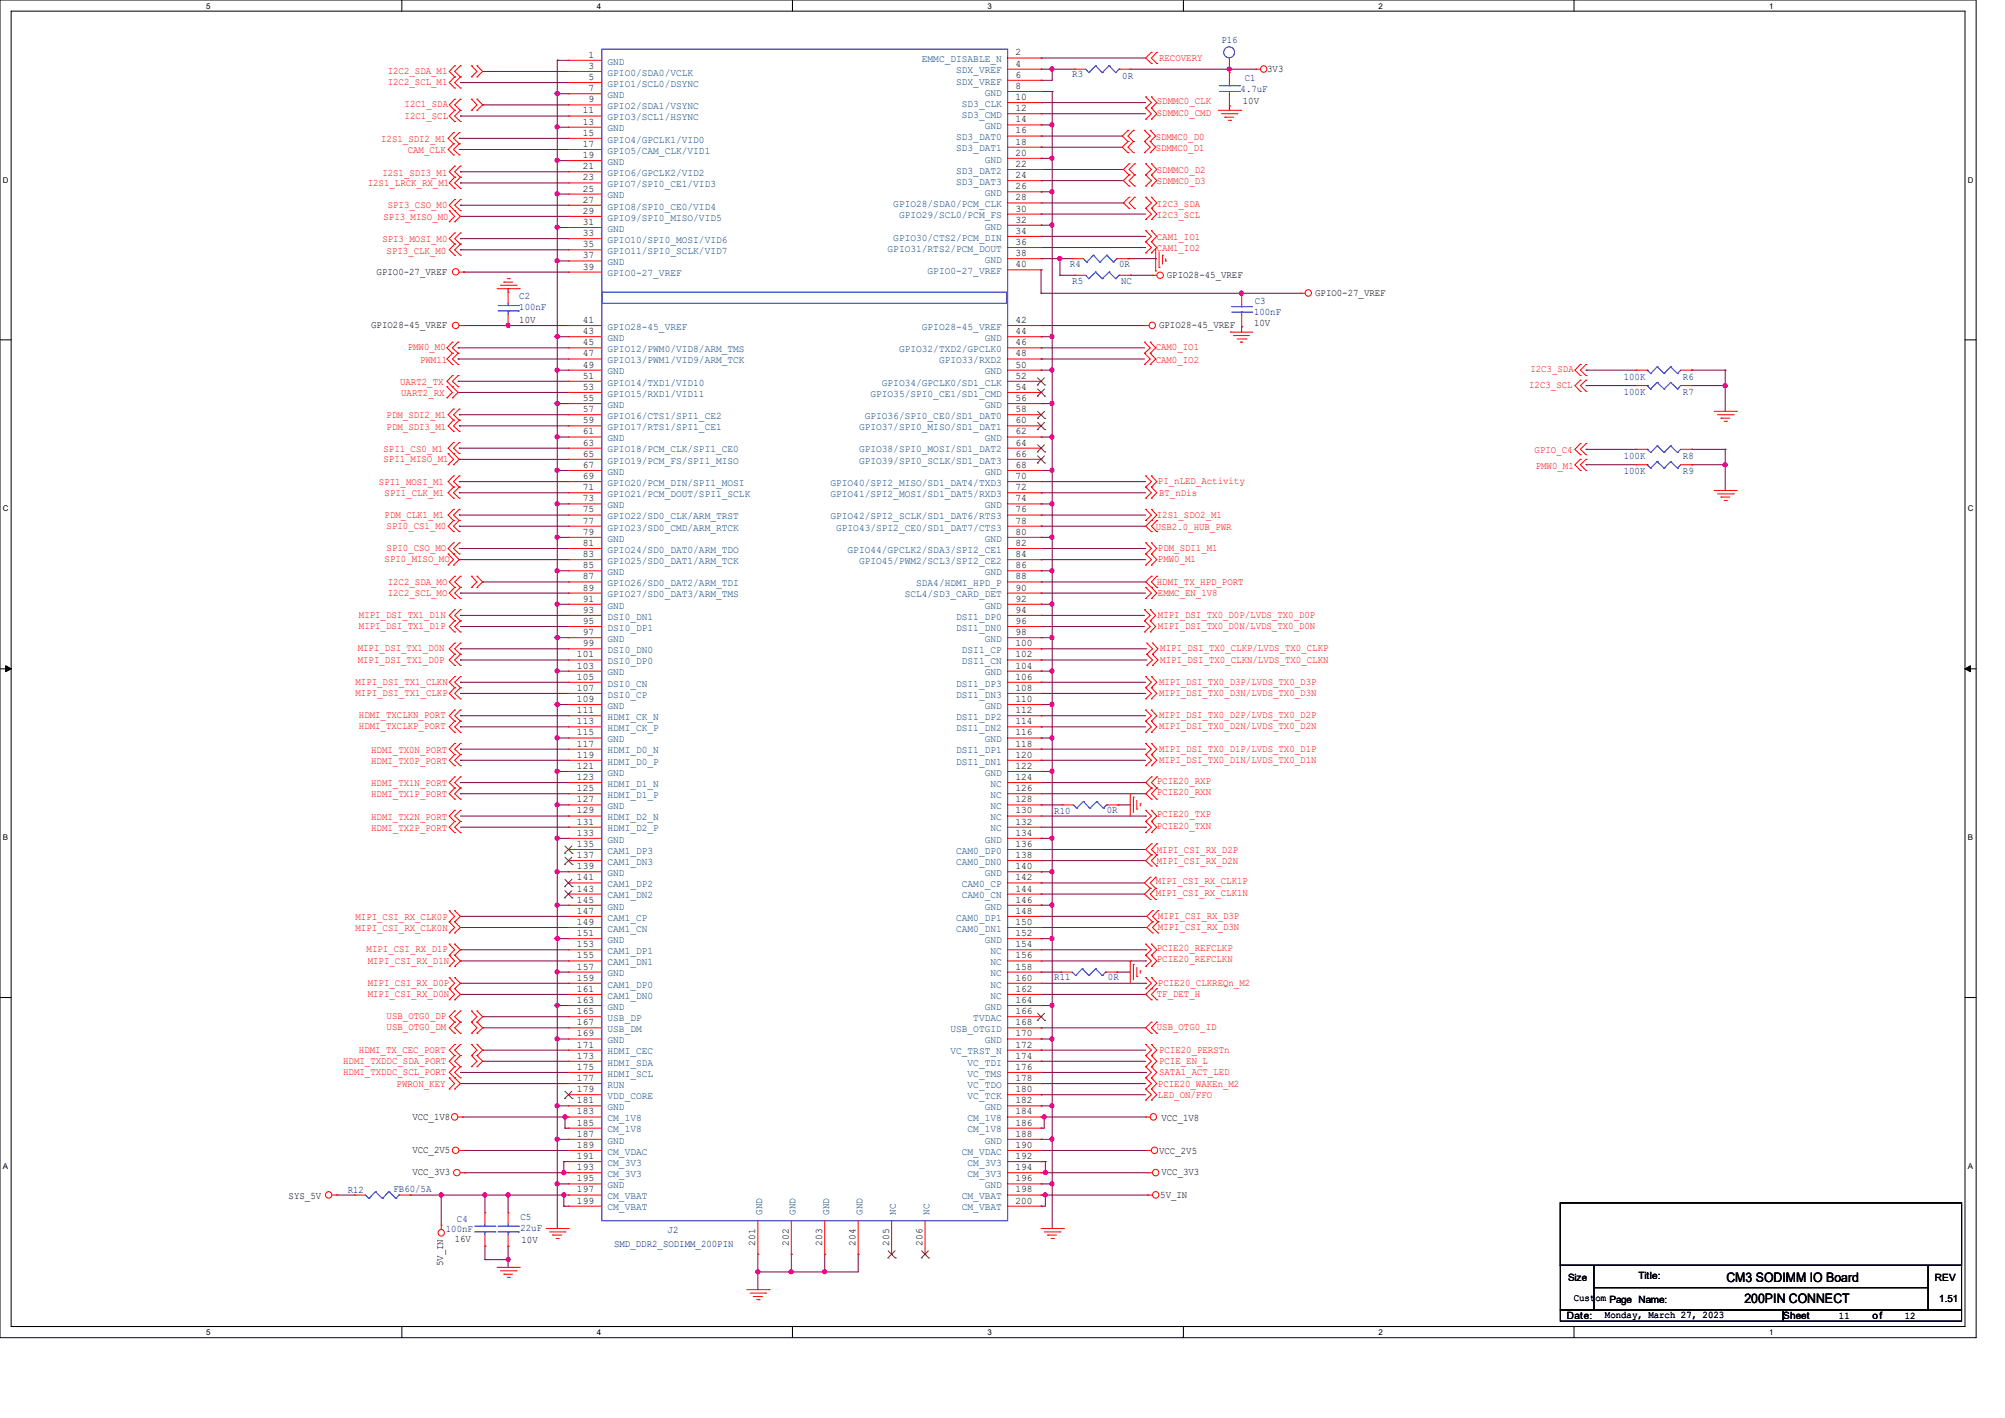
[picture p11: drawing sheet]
<svg xmlns="http://www.w3.org/2000/svg" width="297mm" height="210mm" viewBox="0 0 297 210" stroke-linecap="round" stroke-linejoin="round" font-family="sans-serif">
<defs><g id="words">
<g font-size="1.9">
<text x="255.7" y="189.8">CM3 SODIMM IO Board</text>
<text x="258.4" y="193">200PIN CONNECT</text>
</g>
<g font-size="1.5" fill="#f00">
<text x="57.4" y="11">I2C2_SDA_M1</text>
<text x="171.7" y="9">RECOVERY</text>
<text x="57.4" y="12.6">I2C2_SCL_M1</text>
<text x="59.9" y="17.6">I2C1_SCL</text>
<text x="59.9" y="15.9">I2C1_SDA</text>
<text x="171.4" y="17.2">SDMMC0_CMD</text>
<text x="171.4" y="15.4">SDMMC0_CLK</text>
<text x="56.5" y="21">I2S1_SDI2_M1</text>
<text x="60.4" y="22.7">CAM_CLK</text>
<text x="171.2" y="20.7">SDMMC0_D0</text>
<text x="171.2" y="22.4">SDMMC0_D1</text>
<text x="54.5" y="27.5">I2S1_LRCK_RX_M1</text>
<text x="56.6" y="26">I2S1_SDI3_M1</text>
<text x="171.4" y="25.7">SDMMC0_D2</text>
<text x="171.4" y="27.3">SDMMC0_D3</text>
<text x="56.6" y="35.9">SPI3_MOSI_M0</text>
<text x="56.8" y="32.6">SPI3_MISO_M0</text>
<text x="57.4" y="30.8">SPI3_CSO_M0</text>
<text x="171.4" y="32.3">I2C3_SCL</text>
<text x="171.4" y="35.6">CAM1_IO1</text>
<text x="171.4" y="30.6">I2C3_SDA</text>
<text x="57.3" y="37.5">SPI3_CLK_M0</text>
<text x="171.4" y="37.2">CAM1_IO2</text>
<text x="60.4" y="51.9">PMW0_M0</text>
<text x="62.2" y="53.7">PWM11</text>
<text x="171.2" y="51.9">CAM0_IO1</text>
<text x="171.2" y="53.7">CAM0_IO2</text>
<text x="59.3" y="57">UART2_TX</text>
<text x="59.4" y="58.7">UART2_RX</text>
<text x="226.5" y="57.5">I2C3_SCL</text>
<text x="226.7" y="55">I2C3_SDA</text>
<text x="57.3" y="62">PDM_SDI2_M1</text>
<text x="57.3" y="63.6">PDM_SDI3_M1</text>
<text x="56.1" y="71.9">SPI1_MOSI_M1</text>
<text x="56.8" y="66.9">SPI1_CS0_M1</text>
<text x="56.8" y="68.4">SPI1_MISO_M1</text>
<text x="171.5" y="71.7">PI_nLED_Activity</text>
<text x="227.3" y="67.1">GPIO_C4</text>
<text x="227.5" y="69.4">PMW0_M1</text>
<text x="57" y="73.5">SPI1_CLK_M1</text>
<text x="57" y="76.7">PDM_CLK1_M1</text>
<text x="171.4" y="76.7">I2S1_SDO2_M1</text>
<text x="171.7" y="73.5">BT_nDis</text>
<text x="57" y="83.3">SPI0_MISO_MO</text>
<text x="57.3" y="78.3">SPI0_CS1_M0</text>
<text x="57.3" y="81.6">SPI0_CSO_MO</text>
<text x="171.2" y="78.5">USB2.0_HUB_PWR</text>
<text x="171.5" y="83.3">PMW0_M1</text>
<text x="171.5" y="81.6">PDM_SDI1_M1</text>
<text x="57.4" y="86.6">I2C2_SDA_MO</text>
<text x="57.4" y="88.2">I2C2_SCL_MO</text>
<text x="171.4" y="86.6">HDMI_TX_HPD_PORT</text>
<text x="171.5" y="88.2">EMMC_EN_1V8</text>
<text x="53.2" y="93.2">MIPI_DSI_TX1_D1P</text>
<text x="53.2" y="91.5">MIPI_DSI_TX1_D1N</text>
<text x="171.5" y="91.5">MIPI_DSI_TX0_D0P/LVDS_TX0_D0P</text>
<text x="171.5" y="93.2">MIPI_DSI_TX0_D0N/LVDS_TX0_D0N</text>
<text x="52.7" y="101.4">MIPI_DSI_TX1_CLKN</text>
<text x="53" y="98.1">MIPI_DSI_TX1_D0P</text>
<text x="53" y="96.5">MIPI_DSI_TX1_D0N</text>
<text x="171.7" y="101.4">MIPI_DSI_TX0_D3P/LVDS_TX0_D3P</text>
<text x="171.9" y="96.5">MIPI_DSI_TX0_CLKP/LVDS_TX0_CLKP</text>
<text x="171.9" y="98.1">MIPI_DSI_TX0_CLKN/LVDS_TX0_CLKN</text>
<text x="52.7" y="103.1">MIPI_DSI_TX1_CLKP</text>
<text x="53.2" y="106.4">HDMI_TXCLKN_PORT</text>
<text x="171.7" y="106.4">MIPI_DSI_TX0_D2P/LVDS_TX0_D2P</text>
<text x="171.7" y="103.1">MIPI_DSI_TX0_D3N/LVDS_TX0_D3N</text>
<text x="53.2" y="108">HDMI_TXCLKP_PORT</text>
<text x="55" y="113.2">HDMI_TX0P_PORT</text>
<text x="55" y="111.5">HDMI_TX0N_PORT</text>
<text x="171.7" y="111.3">MIPI_DSI_TX0_D1P/LVDS_TX0_D1P</text>
<text x="171.7" y="113">MIPI_DSI_TX0_D1N/LVDS_TX0_D1N</text>
<text x="171.7" y="108">MIPI_DSI_TX0_D2N/LVDS_TX0_D2N</text>
<text x="55" y="118.1">HDMI_TX1P_PORT</text>
<text x="55" y="116.5">HDMI_TX1N_PORT</text>
<text x="171.4" y="116.1">PCIE20_RXP</text>
<text x="171.4" y="117.8">PCIE20_RXN</text>
<text x="55" y="123.1">HDMI_TX2P_PORT</text>
<text x="55" y="121.4">HDMI_TX2N_PORT</text>
<text x="171.4" y="122.7">PCIE20_TXN</text>
<text x="171.4" y="121.1">PCIE20_TXP</text>
<text x="171.2" y="131">MIPI_CSI_RX_CLK1P</text>
<text x="171.4" y="126.4">MIPI_CSI_RX_D2P</text>
<text x="171.4" y="128">MIPI_CSI_RX_D2N</text>
<text x="52.7" y="136.3">MIPI_CSI_RX_CLK0P</text>
<text x="52.7" y="137.9">MIPI_CSI_RX_CLK0N</text>
<text x="171.2" y="132.6">MIPI_CSI_RX_CLK1N</text>
<text x="171.5" y="136.1">MIPI_CSI_RX_D3P</text>
<text x="171.5" y="137.8">MIPI_CSI_RX_D3N</text>
<text x="54.3" y="141.1">MIPI_CSI_RX_D1P</text>
<text x="54.5" y="142.7">MIPI_CSI_RX_D1N</text>
<text x="171.4" y="142.5">PCIE20_REFCLKN</text>
<text x="171.4" y="140.9">PCIE20_REFCLKP</text>
<text x="54.5" y="146">MIPI_CSI_RX_D0P</text>
<text x="54.5" y="147.7">MIPI_CSI_RX_D0N</text>
<text x="171.4" y="147.7">TF_DET_H</text>
<text x="171.5" y="146">PCIE20_CLKREQn_M2</text>
<text x="53.2" y="155.9">HDMI_TX_CEC_PORT</text>
<text x="57.3" y="151">USB_OTG0_DP</text>
<text x="57.3" y="152.6">USB_OTG0_DM</text>
<text x="171.4" y="152.6">USB_OTG0_ID</text>
<text x="171.7" y="155.9">PCIE20_PERSTn</text>
<text x="50.8" y="157.6">HDMI_TXDDC_SDA_PORT</text>
<text x="50.8" y="159.2">HDMI_TXDDC_SCL_PORT</text>
<text x="58.8" y="161">PWRON_KEY</text>
<text x="171.5" y="161">PCIE20_WAKEn_M2</text>
<text x="171.7" y="157.6">PCIE_EN_L</text>
<text x="171.7" y="159.2">SATA1_ACT_LED</text>
<text x="171.5" y="162.7">LED_ON/FFO</text>
</g>
<g font-size="1.5">
<text x="87.2" y="8.6">1</text>
<text x="87.2" y="10.2">3</text>
<text x="87.2" y="11.9">5</text>
<text x="150.4" y="11.5">6</text>
<text x="150.4" y="9.9">4</text>
<text x="150.4" y="8.2">2</text>
<text x="187.7" y="10.6">3V3</text>
<text x="86.3" y="16.8">11</text>
<text x="87.2" y="13.5">7</text>
<text x="87.2" y="15.2">9</text>
<text x="150.4" y="16.5">12</text>
<text x="150.4" y="14.8">10</text>
<text x="150.4" y="13.2">8</text>
<text x="184.1" y="15.4">10V</text>
<text x="86.3" y="18.5">13</text>
<text x="86.3" y="20.1">15</text>
<text x="86.3" y="21.8">17</text>
<text x="86.3" y="23.4">19</text>
<text x="150.4" y="23.1">20</text>
<text x="150.4" y="21.4">18</text>
<text x="150.4" y="19.8">16</text>
<text x="150.4" y="18.1">14</text>
<text x="86.3" y="25.1">21</text>
<text x="86.3" y="26.7">23</text>
<text x="86.3" y="28.4">25</text>
<text x="150.4" y="29.7">28</text>
<text x="150.4" y="28">26</text>
<text x="150.4" y="26.4">24</text>
<text x="150.4" y="24.7">22</text>
<text x="86.3" y="30">27</text>
<text x="86.3" y="31.7">29</text>
<text x="86.3" y="33.3">31</text>
<text x="86.3" y="35">33</text>
<text x="150.4" y="34.6">34</text>
<text x="150.4" y="33">32</text>
<text x="150.4" y="31.3">30</text>
<text x="55.8" y="40.7">GPIO0-27_VREF</text>
<text x="86.3" y="36.6">35</text>
<text x="86.3" y="38.3">37</text>
<text x="86.3" y="39.9">39</text>
<text x="150.4" y="39.6">40</text>
<text x="150.4" y="37.9">38</text>
<text x="150.4" y="36.3">36</text>
<text x="172.9" y="41.2">GPIO28-45_VREF</text>
<text x="76.9" y="47.8">10V</text>
<text x="86.3" y="47.8">41</text>
<text x="150.4" y="47.8">42</text>
<text x="194.8" y="43.8">GPIO0-27_VREF</text>
<text x="55" y="48.6">GPIO28-45_VREF</text>
<text x="86.3" y="49.5">43</text>
<text x="86.3" y="51.1">45</text>
<text x="86.3" y="52.8">47</text>
<text x="150.4" y="49.5">44</text>
<text x="150.4" y="51.1">46</text>
<text x="150.4" y="52.8">48</text>
<text x="171.7" y="48.6">GPIO28-45_VREF</text>
<text x="185.8" y="48.3">10V</text>
<text x="86.3" y="54.4">49</text>
<text x="86.3" y="56.1">51</text>
<text x="86.3" y="57.7">53</text>
<text x="86.3" y="59.4">55</text>
<text x="150.4" y="54.4">50</text>
<text x="150.4" y="56.1">52</text>
<text x="150.4" y="57.7">54</text>
<text x="150.4" y="59.4">56</text>
<text x="86.3" y="61">57</text>
<text x="86.3" y="62.7">59</text>
<text x="86.3" y="64.3">61</text>
<text x="86.3" y="66">63</text>
<text x="150.4" y="61">58</text>
<text x="150.4" y="62.7">60</text>
<text x="150.4" y="64.3">62</text>
<text x="150.4" y="66">64</text>
<text x="86.3" y="67.6">65</text>
<text x="86.3" y="69.3">67</text>
<text x="86.3" y="71">69</text>
<text x="150.4" y="67.6">66</text>
<text x="150.4" y="69.3">68</text>
<text x="150.4" y="71">70</text>
<text x="86.3" y="72.6">71</text>
<text x="86.3" y="74.3">73</text>
<text x="86.3" y="75.9">75</text>
<text x="86.3" y="77.6">77</text>
<text x="150.4" y="72.6">72</text>
<text x="150.4" y="74.3">74</text>
<text x="150.4" y="75.9">76</text>
<text x="150.4" y="77.6">78</text>
<text x="86.3" y="79.2">79</text>
<text x="86.3" y="80.9">81</text>
<text x="86.3" y="82.5">83</text>
<text x="150.4" y="79.2">80</text>
<text x="150.4" y="80.9">82</text>
<text x="150.4" y="82.5">84</text>
<text x="86.3" y="84.2">85</text>
<text x="86.3" y="85.8">87</text>
<text x="86.3" y="87.5">89</text>
<text x="86.3" y="89.1">91</text>
<text x="150.4" y="84.2">86</text>
<text x="150.4" y="85.8">88</text>
<text x="150.4" y="87.5">90</text>
<text x="150.4" y="89.1">92</text>
<text x="86.3" y="90.8">93</text>
<text x="86.3" y="92.4">95</text>
<text x="86.3" y="94.1">97</text>
<text x="86.3" y="95.7">99</text>
<text x="150.4" y="90.8">94</text>
<text x="150.4" y="92.4">96</text>
<text x="150.4" y="94.1">98</text>
<text x="150.4" y="95.7">100</text>
<text x="85.5" y="97.4">101</text>
<text x="85.5" y="99">103</text>
<text x="85.5" y="100.7">105</text>
<text x="150.4" y="97.4">102</text>
<text x="150.4" y="99">104</text>
<text x="150.4" y="100.7">106</text>
<text x="85.5" y="102.3">107</text>
<text x="85.5" y="104">109</text>
<text x="85.5" y="105.6">111</text>
<text x="85.5" y="107.3">113</text>
<text x="150.4" y="102.3">108</text>
<text x="150.4" y="104">110</text>
<text x="150.4" y="105.6">112</text>
<text x="150.4" y="107.3">114</text>
<text x="85.5" y="108.9">115</text>
<text x="85.5" y="110.6">117</text>
<text x="85.5" y="112.2">119</text>
<text x="85.5" y="113.9">121</text>
<text x="150.4" y="108.9">116</text>
<text x="150.4" y="110.6">118</text>
<text x="150.4" y="112.2">120</text>
<text x="150.4" y="113.9">122</text>
<text x="85.5" y="115.5">123</text>
<text x="85.5" y="117.2">125</text>
<text x="85.5" y="118.8">127</text>
<text x="150.4" y="115.5">124</text>
<text x="150.4" y="117.2">126</text>
<text x="150.4" y="118.8">128</text>
<text x="85.5" y="120.5">129</text>
<text x="85.5" y="122.1">131</text>
<text x="85.5" y="123.8">133</text>
<text x="85.5" y="125.4">135</text>
<text x="150.4" y="120.5">130</text>
<text x="150.4" y="122.1">132</text>
<text x="150.4" y="123.8">134</text>
<text x="150.4" y="125.4">136</text>
<text x="85.5" y="127.1">137</text>
<text x="85.5" y="128.7">139</text>
<text x="85.5" y="130.4">141</text>
<text x="150.4" y="127.1">138</text>
<text x="150.4" y="128.7">140</text>
<text x="150.4" y="130.4">142</text>
<text x="85.5" y="132">143</text>
<text x="85.5" y="133.7">145</text>
<text x="85.5" y="135.3">147</text>
<text x="85.5" y="137">149</text>
<text x="150.4" y="132">144</text>
<text x="150.4" y="133.7">146</text>
<text x="150.4" y="135.3">148</text>
<text x="150.4" y="137">150</text>
<text x="85.5" y="138.6">151</text>
<text x="85.5" y="140.3">153</text>
<text x="85.5" y="141.9">155</text>
<text x="85.5" y="143.6">157</text>
<text x="150.4" y="138.6">152</text>
<text x="150.4" y="140.3">154</text>
<text x="150.4" y="141.9">156</text>
<text x="150.4" y="143.6">158</text>
<text x="85.5" y="145.2">159</text>
<text x="85.5" y="146.9">161</text>
<text x="85.5" y="148.5">163</text>
<text x="150.4" y="145.2">160</text>
<text x="150.4" y="146.9">162</text>
<text x="150.4" y="148.5">164</text>
<text x="85.5" y="150.2">165</text>
<text x="85.5" y="151.9">167</text>
<text x="85.5" y="153.5">169</text>
<text x="85.5" y="155.2">171</text>
<text x="150.4" y="150.2">166</text>
<text x="150.4" y="151.9">168</text>
<text x="150.4" y="153.5">170</text>
<text x="150.4" y="155.2">172</text>
<text x="85.5" y="156.8">173</text>
<text x="85.5" y="158.5">175</text>
<text x="85.5" y="160.1">177</text>
<text x="85.5" y="161.8">179</text>
<text x="150.4" y="156.8">174</text>
<text x="150.4" y="158.5">176</text>
<text x="150.4" y="160.1">178</text>
<text x="150.4" y="161.8">180</text>
<text x="61.1" y="165.8">VCC_1V8</text>
<text x="85.5" y="163.4">181</text>
<text x="85.5" y="165.1">183</text>
<text x="85.5" y="166.7">185</text>
<text x="150.4" y="163.4">182</text>
<text x="150.4" y="165.1">184</text>
<text x="150.4" y="166.7">186</text>
<text x="172" y="166">VCC_1V8</text>
<text x="61.1" y="170.8">VCC_2V5</text>
<text x="85.5" y="168.4">187</text>
<text x="85.5" y="170">189</text>
<text x="85.5" y="171.7">191</text>
<text x="85.5" y="173.3">193</text>
<text x="150.4" y="168.4">188</text>
<text x="150.4" y="170">190</text>
<text x="150.4" y="171.7">192</text>
<text x="150.4" y="173.3">194</text>
<text x="171.7" y="170.9">VCC_2V5</text>
<text x="42.8" y="177.5">SYS_5V</text>
<text x="61.1" y="174.1">VCC_3V3</text>
<text x="85.5" y="175">195</text>
<text x="85.5" y="176.6">197</text>
<text x="85.5" y="178.3">199</text>
<text x="150.4" y="175">196</text>
<text x="150.4" y="176.6">198</text>
<text x="150.4" y="178.3">200</text>
<text x="171.9" y="177.4">5V_IN</text>
<text x="172" y="174.1">VCC_3V3</text>
<text x="67.4" y="184">16V</text>
<text x="77.3" y="184.2">10V</text>
<text x="111.9" y="184.5" transform="rotate(-90 111.9 184.5)">201</text>
<text x="116.8" y="184.5" transform="rotate(-90 116.8 184.5)">202</text>
<text x="121.8" y="184.5" transform="rotate(-90 121.8 184.5)">203</text>
<text x="126.7" y="184.5" transform="rotate(-90 126.7 184.5)">204</text>
<text x="131.7" y="184.5" transform="rotate(-90 131.7 184.5)">205</text>
<text x="136.7" y="184.5" transform="rotate(-90 136.7 184.5)">206</text>
<text x="65.7" y="187.5" transform="rotate(-90 65.7 187.5)">5V_IN</text>
<text x="232.3" y="189.7">Size</text>
<text x="242.7" y="189.4">Title:</text>
<text x="286.6" y="189.7">REV</text>
<text x="232.1" y="195.4">Date:</text>
<text x="233.1" y="192.7">Custom Page Name:</text>
<text x="237.7" y="195.2">Monday, March 27, 2023</text>
<text x="264.2" y="195.4">Sheet</text>
<text x="272.4" y="195.4">11</text>
<text x="277.4" y="195.4">of</text>
<text x="282.2" y="195.4">12</text>
<text x="287.3" y="192.9">1.51</text>
</g>
<g font-size="1.5" fill="#004080">
<text x="90" y="9.6">GND</text>
<text x="90" y="11.2">GPIO0/SDA0/VCLK</text>
<text x="136.6" y="9.2">EMMC_DISABLE_N</text>
<text x="141.6" y="10.9">SDX_VREF</text>
<text x="90" y="12.9">GPIO1/SCL0/DSYNC</text>
<text x="90" y="14.5">GND</text>
<text x="90" y="16.2">GPIO2/SDA1/VSYNC</text>
<text x="90" y="17.8">GPIO3/SCL1/HSYNC</text>
<text x="141.6" y="12.5">SDX_VREF</text>
<text x="142.5" y="17.5">SD3_CMD</text>
<text x="142.5" y="15.8">SD3_CLK</text>
<text x="145.9" y="14.2">GND</text>
<text x="90" y="19.5">GND</text>
<text x="90" y="21.1">GPIO4/GPCLK1/VID0</text>
<text x="90" y="22.8">GPIO5/CAM_CLK/VID1</text>
<text x="141.6" y="22.4">SD3_DAT1</text>
<text x="141.6" y="20.8">SD3_DAT0</text>
<text x="145.9" y="19.1">GND</text>
<text x="90" y="24.4">GND</text>
<text x="90" y="26.1">GPIO6/GPCLK2/VID2</text>
<text x="90" y="27.7">GPIO7/SPI0_CE1/VID3</text>
<text x="90" y="29.4">GND</text>
<text x="141.6" y="27.4">SD3_DAT3</text>
<text x="141.6" y="25.7">SD3_DAT2</text>
<text x="145.9" y="29">GND</text>
<text x="145.9" y="24.1">GND</text>
<text x="90" y="31">GPIO8/SPI0_CE0/VID4</text>
<text x="90" y="32.7">GPIO9/SPI0_MISO/VID5</text>
<text x="90" y="34.3">GND</text>
<text x="90" y="36">GPIO10/SPI0_MOSI/VID6</text>
<text x="132.3" y="35.6">GPIO30/CTS2/PCM_DIN</text>
<text x="132.3" y="30.7">GPIO28/SDA0/PCM_CLK</text>
<text x="133.2" y="32.3">GPIO29/SCL0/PCM_FS</text>
<text x="145.9" y="34">GND</text>
<text x="90" y="37.6">GPIO11/SPI0_SCLK/VID7</text>
<text x="90" y="39.3">GND</text>
<text x="90" y="40.9">GPIO0-27_VREF</text>
<text x="131.5" y="37.3">GPIO31/RTS2/PCM_DOUT</text>
<text x="137.4" y="40.6">GPIO0-27_VREF</text>
<text x="145.9" y="38.9">GND</text>
<text x="90" y="48.9">GPIO28-45_VREF</text>
<text x="90" y="50.5">GND</text>
<text x="90" y="52.2">GPIO12/PWM0/VID8/ARM_TMS</text>
<text x="90" y="53.8">GPIO13/PWM1/VID9/ARM_TCK</text>
<text x="133.2" y="52.2">GPIO32/TXD2/GPCLK0</text>
<text x="136.6" y="48.9">GPIO28-45_VREF</text>
<text x="139.1" y="53.8">GPIO33/RXD2</text>
<text x="145.9" y="50.5">GND</text>
<text x="90" y="55.5">GND</text>
<text x="90" y="57.1">GPIO14/TXD1/VID10</text>
<text x="90" y="58.8">GPIO15/RXD1/VID11</text>
<text x="128.9" y="58.8">GPIO35/SPI0_CE1/SD1_CMD</text>
<text x="130.6" y="57.1">GPIO34/GPCLK0/SD1_CLK</text>
<text x="145.9" y="55.5">GND</text>
<text x="90" y="60.4">GND</text>
<text x="90" y="62.1">GPIO16/CTS1/SPI1_CE2</text>
<text x="90" y="63.7">GPIO17/RTS1/SPI1_CE1</text>
<text x="90" y="65.4">GND</text>
<text x="127.3" y="63.7">GPIO37/SPI0_MISO/SD1_DAT1</text>
<text x="128.1" y="62.1">GPIO36/SPI0_CE0/SD1_DAT0</text>
<text x="145.9" y="60.4">GND</text>
<text x="145.9" y="65.4">GND</text>
<text x="90" y="67">GPIO18/PCM_CLK/SPI1_CE0</text>
<text x="90" y="68.7">GPIO19/PCM_FS/SPI1_MISO</text>
<text x="90" y="70.3">GND</text>
<text x="90" y="72">GPIO20/PCM_DIN/SPI1_MOSI</text>
<text x="123" y="72">GPIO40/SPI2_MISO/SD1_DAT4/TXD3</text>
<text x="127.3" y="67">GPIO38/SPI0_MOSI/SD1_DAT2</text>
<text x="127.3" y="68.7">GPIO39/SPI0_SCLK/SD1_DAT3</text>
<text x="145.9" y="70.3">GND</text>
<text x="90" y="73.6">GPIO21/PCM_DOUT/SPI1_SCLK</text>
<text x="90" y="75.3">GND</text>
<text x="90" y="76.9">GPIO22/SD0_CLK/ARM_TRST</text>
<text x="123" y="73.6">GPIO41/SPI2_MOSI/SD1_DAT5/RXD3</text>
<text x="123" y="76.9">GPIO42/SPI2_SCLK/SD1_DAT6/RTS3</text>
<text x="145.9" y="75.3">GND</text>
<text x="90" y="78.6">GPIO23/SD0_CMD/ARM_RTCK</text>
<text x="90" y="80.2">GND</text>
<text x="90" y="81.9">GPIO24/SD0_DAT0/ARM_TDO</text>
<text x="90" y="83.5">GPIO25/SD0_DAT1/ARM_TCK</text>
<text x="123.9" y="78.6">GPIO43/SPI2_CE0/SD1_DAT7/CTS3</text>
<text x="125.6" y="81.9">GPIO44/GPCLK2/SDA3/SPI2_CE1</text>
<text x="127.3" y="83.5">GPIO45/PWM2/SCL3/SPI2_CE2</text>
<text x="145.9" y="80.2">GND</text>
<text x="90" y="85.2">GND</text>
<text x="90" y="86.8">GPIO26/SD0_DAT2/ARM_TDI</text>
<text x="90" y="88.5">GPIO27/SD0_DAT3/ARM_TMS</text>
<text x="134" y="88.5">SCL4/SD3_CARD_DET</text>
<text x="135.7" y="86.8">SDA4/HDMI_HPD_P</text>
<text x="145.9" y="85.2">GND</text>
<text x="90" y="90.1">GND</text>
<text x="90" y="91.8">DSI0_DN1</text>
<text x="90" y="93.4">DSI0_DP1</text>
<text x="90" y="95.1">GND</text>
<text x="141.6" y="91.8">DSI1_DP0</text>
<text x="141.6" y="93.4">DSI1_DN0</text>
<text x="145.9" y="90.1">GND</text>
<text x="145.9" y="95.1">GND</text>
<text x="90" y="96.7">DSI0_DN0</text>
<text x="90" y="98.4">DSI0_DP0</text>
<text x="90" y="100">GND</text>
<text x="90" y="101.7">DSI0_CN</text>
<text x="141.6" y="101.7">DSI1_DP3</text>
<text x="142.5" y="96.7">DSI1_CP</text>
<text x="142.5" y="98.4">DSI1_CN</text>
<text x="145.9" y="100">GND</text>
<text x="90" y="103.3">DSI0_CP</text>
<text x="90" y="105">GND</text>
<text x="90" y="106.6">HDMI_CK_N</text>
<text x="141.6" y="103.3">DSI1_DN3</text>
<text x="141.6" y="106.6">DSI1_DP2</text>
<text x="145.9" y="105">GND</text>
<text x="90" y="108.3">HDMI_CK_P</text>
<text x="90" y="109.9">GND</text>
<text x="90" y="111.6">HDMI_D0_N</text>
<text x="90" y="113.2">HDMI_D0_P</text>
<text x="141.6" y="108.3">DSI1_DN2</text>
<text x="141.6" y="111.6">DSI1_DP1</text>
<text x="141.6" y="113.2">DSI1_DN1</text>
<text x="145.9" y="109.9">GND</text>
<text x="90" y="114.9">GND</text>
<text x="90" y="116.5">HDMI_D1_N</text>
<text x="90" y="118.2">HDMI_D1_P</text>
<text x="90" y="119.8">GND</text>
<text x="145.9" y="114.9">GND</text>
<text x="146.7" y="116.5">NC</text>
<text x="146.7" y="118.2">NC</text>
<text x="146.7" y="119.8">NC</text>
<text x="90" y="121.5">HDMI_D2_N</text>
<text x="90" y="123.1">HDMI_D2_P</text>
<text x="90" y="124.8">GND</text>
<text x="145.9" y="124.8">GND</text>
<text x="146.7" y="121.5">NC</text>
<text x="146.7" y="123.1">NC</text>
<text x="90" y="126.5">CAM1_DP3</text>
<text x="90" y="128.1">CAM1_DN3</text>
<text x="90" y="129.8">GND</text>
<text x="90" y="131.4">CAM1_DP2</text>
<text x="141.6" y="126.5">CAM0_DP0</text>
<text x="141.6" y="128.1">CAM0_DN0</text>
<text x="142.5" y="131.4">CAM0_CP</text>
<text x="145.9" y="129.8">GND</text>
<text x="90" y="133.1">CAM1_DN2</text>
<text x="90" y="134.7">GND</text>
<text x="90" y="136.4">CAM1_CP</text>
<text x="141.6" y="136.4">CAM0_DP1</text>
<text x="142.5" y="133.1">CAM0_CN</text>
<text x="145.9" y="134.7">GND</text>
<text x="90" y="138">CAM1_CN</text>
<text x="90" y="139.7">GND</text>
<text x="90" y="141.3">CAM1_DP1</text>
<text x="90" y="143">CAM1_DN1</text>
<text x="141.6" y="138">CAM0_DN1</text>
<text x="145.9" y="139.7">GND</text>
<text x="146.7" y="141.3">NC</text>
<text x="146.7" y="143">NC</text>
<text x="90" y="144.6">GND</text>
<text x="90" y="146.3">CAM1_DP0</text>
<text x="90" y="147.9">CAM1_DN0</text>
<text x="90" y="149.6">GND</text>
<text x="145.9" y="149.6">GND</text>
<text x="146.7" y="144.6">NC</text>
<text x="146.7" y="146.3">NC</text>
<text x="146.7" y="147.9">NC</text>
<text x="90" y="151.2">USB_DP</text>
<text x="90" y="152.9">USB_DM</text>
<text x="90" y="154.5">GND</text>
<text x="140.8" y="152.9">USB_OTGID</text>
<text x="144.2" y="151.2">TVDAC</text>
<text x="145.9" y="154.5">GND</text>
<text x="90" y="156.2">HDMI_CEC</text>
<text x="90" y="157.8">HDMI_SDA</text>
<text x="90" y="159.5">HDMI_SCL</text>
<text x="90" y="161.1">RUN</text>
<text x="140.8" y="156.2">VC_TRST_N</text>
<text x="143.3" y="157.8">VC_TDI</text>
<text x="143.3" y="159.5">VC_TMS</text>
<text x="143.3" y="161.1">VC_TDO</text>
<text x="90" y="162.8">VDD_CORE</text>
<text x="90" y="164.4">GND</text>
<text x="90" y="166.1">CM_1V8</text>
<text x="90" y="167.7">CM_1V8</text>
<text x="143.3" y="162.8">VC_TCK</text>
<text x="143.3" y="166.1">CM_1V8</text>
<text x="143.3" y="167.7">CM_1V8</text>
<text x="145.9" y="164.4">GND</text>
<text x="90" y="169.4">GND</text>
<text x="90" y="171">CM_VDAC</text>
<text x="90" y="172.7">CM_3V3</text>
<text x="142.5" y="171">CM_VDAC</text>
<text x="143.3" y="172.7">CM_3V3</text>
<text x="145.9" y="169.4">GND</text>
<text x="90" y="174.3">CM_3V3</text>
<text x="90" y="176">GND</text>
<text x="90" y="177.6">CM_VBAT</text>
<text x="90" y="179.3">CM_VBAT</text>
<text x="112.9" y="180" transform="rotate(-90 112.9 180)">GND</text>
<text x="117.9" y="180" transform="rotate(-90 117.9 180)">GND</text>
<text x="122.8" y="180" transform="rotate(-90 122.8 180)">GND</text>
<text x="127.8" y="180" transform="rotate(-90 127.8 180)">GND</text>
<text x="132.7" y="180" transform="rotate(-90 132.7 180)">NC</text>
<text x="137.7" y="180" transform="rotate(-90 137.7 180)">NC</text>
<text x="142.5" y="177.6">CM_VBAT</text>
<text x="142.5" y="179.3">CM_VBAT</text>
<text x="143.3" y="174.3">CM_3V3</text>
<text x="145.9" y="176">GND</text>
</g>
<g font-size="1.5" fill="#000080">
<text x="158.8" y="11.5">R3</text>
<text x="166.2" y="11.6">0R</text>
<text x="180.9" y="6.3">P16</text>
<text x="184.4" y="12">C1</text>
<text x="183.8" y="13.6">4.7uF</text>
<text x="158.5" y="39.5">R4</text>
<text x="158.8" y="42">R5</text>
<text x="165.8" y="39.5">0R</text>
<text x="166.1" y="42">NC</text>
<text x="76.9" y="44.3">C2</text>
<text x="76.9" y="46">100nF</text>
<text x="185.8" y="46.7">100nF</text>
<text x="185.9" y="45">C3</text>
<text x="240.5" y="56.2">100K</text>
<text x="240.5" y="58.5">100K</text>
<text x="249.3" y="56.2">R6</text>
<text x="249.3" y="58.5">R7</text>
<text x="240.5" y="67.9">100K</text>
<text x="240.5" y="70.2">100K</text>
<text x="249.3" y="67.9">R8</text>
<text x="249.3" y="70.2">R9</text>
<text x="156.2" y="120.6">R10</text>
<text x="164" y="120.4">0R</text>
<text x="156.2" y="145.2">R11</text>
<text x="164.1" y="145.2">0R</text>
<text x="51.5" y="176.7">R12</text>
<text x="58.3" y="176.6">FB60/5A</text>
<text x="66" y="182.5">100nF</text>
<text x="67.7" y="181">C4</text>
<text x="77.1" y="180.7">C5</text>
<text x="77.1" y="182.3">22uF</text>
<text x="91" y="184.7">SMD_DDR2_SODIMM_200PIN</text>
<text x="98.9" y="182.7">J2</text>
</g>
<g font-size="1.2">
<text x="30.6" y="1.3">5</text>
<text x="88.4" y="1.3">4</text>
<text x="146.3" y="1.3">3</text>
<text x="204.2" y="1.3">2</text>
<text x="262.1" y="1.3">1</text>
<text x=".4" y="27.1">D</text>
<text x="291.5" y="27.1">D</text>
<text x=".4" y="75.7">C</text>
<text x="291.5" y="75.7">C</text>
<text x=".4" y="124.5">B</text>
<text x="291.5" y="124.5">B</text>
<text x=".4" y="173.1">A</text>
<text x="291.5" y="173.1">A</text>
<text x="30.6" y="197.7">5</text>
<text x="88.4" y="197.7">4</text>
<text x="146.3" y="197.7">3</text>
<text x="204.2" y="197.7">2</text>
<text x="262.1" y="197.7">1</text>
</g>
</g></defs>
<path d="M0 0h292.7v198.1h-292.7zM1.7 1.7h289.4v194.8h-289.4z" fill="none" stroke="#000" stroke-width=".15"/>
<g fill="#fff">
<path d="M30.6 .2h.6v1.3h-.6z"/>
<path d="M30.6 196.7h.6v1.3h-.6z"/>
</g>
<path d="M59.5 0v1.7M59.5 196.5v1.6" fill="none" stroke="#000" stroke-width=".15"/>
<g fill="#fff">
<path d="M88.4 .2h.6v1.3h-.6z"/>
<path d="M88.4 196.7h.6v1.3h-.6z"/>
</g>
<path d="M117.4 0v1.7M117.4 196.5v1.6" fill="none" stroke="#000" stroke-width=".15"/>
<g fill="#fff">
<path d="M146.3 .2h.6v1.3h-.6z"/>
<path d="M146.3 196.7h.6v1.3h-.6z"/>
</g>
<path d="M175.3 0v1.7M175.3 196.5v1.6" fill="none" stroke="#000" stroke-width=".15"/>
<g fill="#fff">
<path d="M204.2 .2h.6v1.3h-.6z"/>
<path d="M204.2 196.7h.6v1.3h-.6z"/>
</g>
<path d="M233.2 0v1.7M233.2 196.5v1.6" fill="none" stroke="#000" stroke-width=".15"/>
<g fill="#fff">
<path d="M262.1 .2h.6v1.3h-.6z"/>
<path d="M262.1 196.7h.6v1.3h-.6z"/>
<path d="M.4 26h.8v1.3h-.8z"/>
<path d="M291.5 26h.8v1.3h-.8z"/>
<path d="M.4 74.7h.8v1.3h-.8z"/>
<path d="M291.5 74.7h.8v1.3h-.8z"/>
</g>
<path d="M0 50.3h1.7M291.1 50.3h1.6" fill="none" stroke="#000" stroke-width=".15"/>
<g fill="#fff">
<path d="M.4 123.4h.7v1.3h-.7z"/>
<path d="M291.5 123.4h.7v1.3h-.7z"/>
</g>
<path d="M0 99.1h1.7M291.1 99.1h1.6" fill="none" stroke="#000" stroke-width=".15"/>
<path d="M.8 98.6l.9 .5-.9 .4zM291.1 99.1l.8-.5v.9z" fill="#000" stroke="#000" stroke-width=".15"/>
<g fill="#fff">
<path d="M.4 172.1h.7v1.3h-.7z"/>
<path d="M291.5 172.1h.7v1.3h-.7z"/>
</g>
<path d="M0 147.7h1.7M291.1 147.7h1.6M231.1 178.1h59.5v9.3h-59.5zM231.1 187.4h5v6.6h-5zM231.1 194h33.1v1.7h-33.1zM236.1 187.4h49.5v3.3h-49.5zM236.1 190.7h49.5v3.3h-49.5zM264.2 194h26.4v1.7h-26.4zM285.6 187.4h5v6.6h-5z" fill="none" stroke="#000" stroke-width=".15"/>
<g fill="none" stroke="#800040" stroke-width=".15">
<path d="M68.2 12.2h.1M68.2 17.2h.1M68.2 12.2h16M68.2 17.2h16M71.5 10.6h.1M71.5 15.5h.1M71.5 10.6h12.7M71.5 15.5h12.7M82.5 8.9h.1M82.5 13.9h.1M82.5 18.8h.1M82.5 8.9h1.7"/>
<path d="M82.5 8.9v173M82.5 13.9h1.7M82.5 18.8h1.7M154.2 11.9h.1M154.2 10.2h.1M154.2 13.5h.1M154.2 18.5h.1M154.2 15.2h.1M154.2 16.8h.1M154.2 8.6h.1M154.2 10.2h5M154.2 13.5h1.7"/>
<path d="M154.2 18.5h1.7M154.2 15.2h15.5M154.2 16.8h15.5M154.2 8.6h15.5M155.9 13.5h.1M155.9 18.5h.1M155.9 10.2h.1M155.9 10.2v1.7h-1.7M155.9 13.5v168.4M167.4 10.2h18.7M182.1 10.2h.1M182.1 15.7h.1"/>
<path d="M182.1 10.2v.6M182.1 15.7v.6M68 22.1h.1M68 20.5h.1M68 22.1h16.2M68 20.5h16.2M68.2 30.4h.1M68.2 32h.1M68.2 35.3h.1M68.2 37h.1M68.2 27.1h.1M68.2 25.4h.1"/>
<path d="M68.2 30.4h16M68.2 32h16M68.2 35.3h16M68.2 37h16M68.2 27.1h16M68.2 25.4h16M82.5 23.8h.1M82.5 28.7h.1M82.5 33.7h.1M82.5 38.7h.1M82.5 23.8h1.7M82.5 28.7h1.7"/>
<path d="M82.5 33.7h1.7M82.5 38.7h1.7M154.2 23.5h.1M154.2 33.4h.1M154.2 28.4h.1M154.2 20.2h.1M154.2 21.8h.1M154.2 25.1h.1M154.2 26.8h.1M154.2 31.7h.1M154.2 36.7h.1M154.2 35h.1"/>
<path d="M154.2 40h.1M154.2 38.3h.1M154.2 23.5h1.7M154.2 33.4h1.7M154.2 28.4h1.7M154.2 20.2h12M154.2 21.8h12M154.2 25.1h12.2M154.2 26.8h12.2M154.2 30.1h12.2M154.2 31.7h15.5M154.2 36.7h15.5"/>
<path d="M154.2 35h15.5M154.2 40v3.4M154.2 38.3h4.6M155.9 23.5h.1M155.9 33.4h.1M155.9 28.4h.1M157 38.3h.1M157 38.3v2.5M166.4 30.1h.1M167.1 38.3h.1M167.1 38.3h4.1M171.2 38.3h.1"/>
<path d="M171.2 38.3v.2M67.9 51.5h.1M67.9 53.2h.1M67.9 58.1h.1M67.9 56.5h.1M67.9 51.5h16.3M67.9 53.2h16.3M67.9 58.1h16.3M67.9 56.5h16.3M68.7 40.3h.1M68.7 48.2h.1M68.7 48.2h15.5"/>
<path d="M68.7 40.3h15.5M75.3 48.2h.1M75.3 42.8h.1M75.3 42.8v.5M82.5 49.9h.1M82.5 54.8h.1M82.5 59.8h.1M82.5 49.9h1.7M82.5 54.8h1.7M82.5 59.8h1.7M154.2 49.9h.1M154.2 54.8h.1"/>
<path d="M154.2 59.8h.1M154.2 43.4h.1M154.2 48.2h.1M154.2 51.5h.1M154.2 53.2h.1M154.2 49.9h1.7M154.2 54.8h1.7M154.2 59.8h1.7M154.2 51.5h15.3M154.2 53.2h15.3M154.2 43.4h38.5M154.2 48.2h15.3"/>
<path d="M155.9 49.9h.1M155.9 54.8h.1M155.9 59.8h.1M157 40.8h.1M157 40.8h2.2M167.4 40.8h.1M167.4 40.8h3.3M183.9 48.4h.1M183.9 43.4h.1M183.9 48.4v.8M234.9 54.8h.1M234.9 57.1h.1"/>
<path d="M234.9 54.8h7.5M234.9 57.1h7.5M250.6 54.8h.1M250.6 57.1h.1M250.6 54.8h5M250.6 57.1h5M255.6 54.8h.1M255.6 57.1h.1M255.6 54.8v6.1M68 76.3h.1M68 77.9h.1M68 66.4h.1"/>
<path d="M68 68h.1M68 71.3h.1M68 73h.1M68 61.4h.1M68 63.1h.1M68 71.3h16.2M68 73h16.2M68 76.3h16.2M68 77.9h16.2M68 66.4h16.2M68 68h16.2M68 61.4h16.2"/>
<path d="M68 63.1h16.2M82.5 64.7h.1M82.5 69.7h.1M82.5 74.6h.1M82.5 79.6h.1M82.5 64.7h1.7M82.5 69.7h1.7M82.5 74.6h1.7M82.5 79.6h1.7M154.2 74.6h.1M154.2 69.7h.1M154.2 64.7h.1"/>
<path d="M154.2 79.6h.1M154.2 71.3h.1M154.2 73h.1M154.2 77.9h.1M154.2 76.3h.1M154.2 64.7h1.7M154.2 69.7h1.7M154.2 74.6h1.7M154.2 79.6h1.7M154.2 71.3h15.5M154.2 73h15.5M154.2 76.3h15.5"/>
<path d="M154.2 77.9h15.5M155.9 74.6h.1M155.9 69.7h.1M155.9 64.7h.1M155.9 79.6h.1M234.9 66.5h.1M234.9 68.8h.1M234.9 66.5h7.5M234.9 68.8h7.5M250.6 66.5h.1M250.6 68.8h.1M250.6 66.5h5"/>
<path d="M250.6 68.8h5M255.6 66.5h.1M255.6 68.8h.1M255.6 66.5v6.1M68 82.9h.1M68 81.2h.1M68 82.9h16.2M68 81.2h16.2M68.2 92.8h.1M68.2 91.1h.1M68.2 97.7h.1M68.2 96.1h.1"/>
<path d="M68.2 87.8h.1M68.2 87.8h16M68.2 92.8h16M68.2 96.1h16M68.2 97.7h16M68.2 91.1h16M71.5 86.2h.1M71.5 86.2h12.7M82.5 84.5h.1M82.5 89.5h.1M82.5 94.4h.1M82.5 99.4h.1"/>
<path d="M82.5 84.5h1.7M82.5 89.5h1.7M82.5 94.4h1.7M82.5 99.4h1.7M154.2 84.5h.1M154.2 89.5h.1M154.2 94.4h.1M154.2 99.4h.1M154.2 87.8h.1M154.2 92.8h.1M154.2 96.1h.1M154.2 97.7h.1"/>
<path d="M154.2 82.9h.1M154.2 81.2h.1M154.2 86.2h.1M154.2 91.1h.1M154.2 84.5h1.7M154.2 89.5h1.7M154.2 94.4h1.7M154.2 99.4h1.7M154.2 87.8h15.5M154.2 92.8h15.3M154.2 96.1h15.7M154.2 97.7h15.7"/>
<path d="M154.2 91.1h15.3M154.2 86.2h15.5M154.2 82.9h15.5M154.2 81.2h15.5M155.9 84.5h.1M155.9 89.5h.1M155.9 94.4h.1M155.9 99.4h.1M68.2 115.9h.1M68.2 117.6h.1M68.2 111h.1M68.2 112.6h.1"/>
<path d="M68.2 106h.1M68.2 107.7h.1M68.2 102.7h.1M68.2 101h.1M68.2 115.9h16M68.2 117.6h16M68.2 111h16M68.2 112.6h16M68.2 106h16M68.2 107.7h16M68.2 101h16M68.2 102.7h16"/>
<path d="M82.5 104.4h.1M82.5 109.3h.1M82.5 114.3h.1M82.5 119.2h.1M82.5 104.4h1.7M82.5 109.3h1.7M82.5 114.3h1.7M82.5 119.2h1.7M154.2 104.4h.1M154.2 109.3h.1M154.2 114.3h.1M154.2 101h.1"/>
<path d="M154.2 102.7h.1M154.2 106h.1M154.2 107.7h.1M154.2 111h.1M154.2 112.6h.1M154.2 119.2h.1M154.2 104.4h1.7M154.2 109.3h1.7M154.2 114.3h1.7M154.2 119.2h3.2M154.2 115.9h15.5M154.2 117.6h15.5"/>
<path d="M154.2 111h15.5M154.2 112.6h15.5M154.2 106h15.5M154.2 107.7h15.5M154.2 101h15.5M154.2 102.7h15.5M155.9 104.4h.1M155.9 114.3h.1M155.9 109.3h.1M165.6 119.2h.1M165.6 119.2h1.8M169.7 115.9h.1"/>
<path d="M169.7 117.6h.1M68.2 135.7h.1M68.2 137.4h.1M68.2 120.9h16M68.2 122.5h16M68.2 135.7h16M68.2 137.4h16M82.5 124.2h.1M82.5 129.1h.1M82.5 134.1h.1M82.5 139h.1M82.5 124.2h1.7"/>
<path d="M82.5 129.1h1.7M82.5 134.1h1.7M82.5 139h1.7M84.2 120.9h.1M84.2 122.5h.1M154.2 124.2h.1M154.2 129.1h.1M154.2 134.1h.1M154.2 139h.1M154.2 130.8h.1M154.2 132.4h.1M154.2 125.8h.1"/>
<path d="M154.2 127.5h.1M154.2 135.7h.1M154.2 137.4h.1M154.2 124.2h1.7M154.2 129.1h1.7M154.2 134.1h1.7M154.2 139h1.7M154.2 120.9h15.5M154.2 122.5h15.5M154.2 135.7h15.7M154.2 137.4h15.7M154.2 130.8h15.3"/>
<path d="M154.2 132.4h15.3M154.2 125.8h15.5M154.2 127.5h15.5M155.9 124.2h.1M155.9 129.1h.1M155.9 134.1h.1M169.7 122.5h.1M169.7 120.9h.1M68.2 158.8h.1M68.2 145.6h.1M68.2 147.3h.1M68.2 140.7h.1"/>
<path d="M68.2 142.3h.1M68.2 158.8h16M68.2 145.6h16M68.2 147.3h16M68.2 140.7h16M68.2 142.3h16M71.5 155.5h.1M71.5 157.2h.1M71.5 150.6h.1M71.5 152.2h.1M71.5 155.5h12.7M71.5 157.2h12.7"/>
<path d="M71.5 150.6h12.7M71.5 152.2h12.7M82.5 144h.1M82.5 153.9h.1M82.5 148.9h.1M82.5 153.9h1.7M82.5 144h1.7M82.5 148.9h1.7M154.2 153.9h.1M154.2 148.9h.1M154.2 157.2h.1M154.2 155.5h.1"/>
<path d="M154.2 144h.1M154.2 152.2h.1M154.2 153.9h1.7M154.2 144h3M154.2 148.9h1.7M154.2 155.5h15.5M154.2 158.8h15.5M154.2 157.2h15.5M154.2 145.6h15.5M154.2 147.3h15.5M154.2 140.7h15.5M154.2 142.3h15.5"/>
<path d="M154.2 152.2h15.5M155.9 153.9h.1M155.9 148.9h.1M165.4 144h.1M165.4 144h2M169.7 158.8h.1M169.7 145.6h.1M169.7 142.3h.1M169.7 140.7h.1M169.7 147.3h.1M49.9 177h.1M49.9 177h2.6"/>
<path d="M60.7 177h.1M60.7 177h23.5M65.4 177h.1M65.4 177v4.4M68.2 160.5h.1M68.2 160.5h16M68.5 165.4h.1M68.5 165.4h15.7M68.7 170.4h.1M68.7 170.4h15.5M68.8 173.7h.1M68.8 173.7h15.4"/>
<path d="M71.8 177h.1M71.8 177v2.6M75.3 177h.1M75.3 177v2.6M82.5 175.3h.1M82.5 168.7h.1M82.5 163.8h.1M82.5 163.8h1.7M82.5 175.3h1.7M82.5 168.7h1.7M83.5 177h.1M83.5 178.6h.1"/>
<path d="M83.5 173.7h.1M83.5 172h.1M83.5 178.6h.7M83.5 172v1.7M83.5 177v1.6M83.5 172h.7M83.7 165.4h.1M83.7 167.1h.1M83.7 165.4v1.7M83.7 167.1h.5M154.2 163.8h.1M154.2 178.6h.1"/>
<path d="M154.2 177h.1M154.2 175.3h.1M154.2 168.7h.1M154.2 162.1h.1M154.2 160.5h.1M154.2 172h.1M154.2 165.4h.1M154.2 170.4h.1M154.2 173.7h.1M154.2 167.1h.1M154.2 163.8h1.7M154.2 177h15.9"/>
<path d="M154.2 175.3h1.7M154.2 168.7h1.7M154.2 162.1h15.5M154.2 160.5h15.5M154.2 173.7h15.9M154.2 172h.7M154.2 170.4h15.7M154.2 165.4h15.5M154.7 165.4h.1M154.7 165.4v1.7h-.5M154.9 177h.1M154.9 173.7h.1"/>
<path d="M154.9 172h.1M154.9 177v1.6h-.7M154.9 172v1.7M155.9 175.3h.1M155.9 168.7h.1M155.9 163.8h.1M71.8 184.6h.1M71.8 186.6h.1M71.8 184.6v2M71.8 186.6h3.5M75.3 186.6h.1M75.3 184.6h.1"/>
<path d="M75.3 184.6v3.1M112.3 185.8h.1M112.3 188.4h.1M112.3 185.8v5.2M117.2 185.8h.1M117.2 188.4h.1M117.2 185.8v2.6M122.2 185.8h.1M122.2 188.4h.1M122.2 185.8v2.6M127.1 185.8h.1M127.1 185.8v2.6h-14.8"/>
</g>
<g fill="#f0f" stroke="#f0f" stroke-width=".15">
<circle cx="155.8" cy="28.4" r=".31"/>
<circle cx="155.8" cy="23.4" r=".31"/>
<circle cx="155.8" cy="129.1" r=".31"/>
<circle cx="155.8" cy="124.1" r=".31"/>
<circle cx="155.8" cy="139" r=".31"/>
<circle cx="155.8" cy="134" r=".31"/>
<circle cx="82.5" cy="18.8" r=".31"/>
<circle cx="82.5" cy="13.8" r=".31"/>
<circle cx="82.5" cy="28.7" r=".31"/>
<circle cx="82.5" cy="23.7" r=".31"/>
<circle cx="82.5" cy="33.7" r=".31"/>
<circle cx="82.5" cy="38.6" r=".31"/>
<circle cx="155.8" cy="33.3" r=".31"/>
<circle cx="155.8" cy="163.8" r=".31"/>
<circle cx="82.5" cy="54.8" r=".31"/>
<circle cx="82.5" cy="49.8" r=".31"/>
<circle cx="155.8" cy="54.8" r=".31"/>
<circle cx="155.8" cy="49.8" r=".31"/>
<circle cx="82.5" cy="64.7" r=".31"/>
<circle cx="82.5" cy="59.8" r=".31"/>
<circle cx="82.5" cy="69.7" r=".31"/>
<circle cx="154.8" cy="177" r=".31"/>
<circle cx="65.4" cy="177" r=".31"/>
<circle cx="83.5" cy="177" r=".31"/>
<circle cx="82.5" cy="175.3" r=".31"/>
<circle cx="82.5" cy="168.7" r=".31"/>
<circle cx="155.8" cy="175.3" r=".31"/>
<circle cx="155.8" cy="168.7" r=".31"/>
<circle cx="82.5" cy="79.6" r=".31"/>
<circle cx="82.5" cy="74.6" r=".31"/>
<circle cx="155.8" cy="79.6" r=".31"/>
<circle cx="155.8" cy="74.6" r=".31"/>
<circle cx="155.8" cy="153.9" r=".31"/>
<circle cx="155.8" cy="148.9" r=".31"/>
<circle cx="155.8" cy="69.7" r=".31"/>
<circle cx="155.8" cy="64.7" r=".31"/>
<circle cx="155.8" cy="59.8" r=".31"/>
<circle cx="82.5" cy="89.5" r=".31"/>
<circle cx="82.5" cy="84.5" r=".31"/>
<circle cx="82.5" cy="94.4" r=".31"/>
<circle cx="82.5" cy="104.3" r=".31"/>
<circle cx="82.5" cy="99.4" r=".31"/>
<circle cx="155.8" cy="89.5" r=".31"/>
<circle cx="155.8" cy="84.5" r=".31"/>
<circle cx="155.8" cy="94.4" r=".31"/>
<circle cx="155.8" cy="104.3" r=".31"/>
<circle cx="155.8" cy="99.4" r=".31"/>
<circle cx="82.5" cy="114.2" r=".31"/>
<circle cx="82.5" cy="109.3" r=".31"/>
<circle cx="82.5" cy="119.2" r=".31"/>
<circle cx="82.5" cy="129.1" r=".31"/>
<circle cx="82.5" cy="124.1" r=".31"/>
<circle cx="82.5" cy="139" r=".31"/>
<circle cx="82.5" cy="134" r=".31"/>
<circle cx="82.5" cy="144" r=".31"/>
<circle cx="82.5" cy="163.8" r=".31"/>
<circle cx="82.5" cy="153.9" r=".31"/>
<circle cx="82.5" cy="148.9" r=".31"/>
<circle cx="155.8" cy="114.2" r=".31"/>
<circle cx="155.8" cy="109.3" r=".31"/>
<circle cx="155.8" cy="18.5" r=".31"/>
<circle cx="75.3" cy="48.2" r=".31"/>
<circle cx="155.8" cy="10.2" r=".31"/>
<circle cx="183.9" cy="43.4" r=".31"/>
<circle cx="75.3" cy="186.5" r=".31"/>
<circle cx="75.3" cy="177" r=".31"/>
<circle cx="71.8" cy="177" r=".31"/>
<circle cx="83.5" cy="173.7" r=".31"/>
<circle cx="83.7" cy="165.4" r=".31"/>
<circle cx="154.8" cy="173.7" r=".31"/>
<circle cx="154.7" cy="165.4" r=".31"/>
<circle cx="182.1" cy="10.2" r=".31"/>
<circle cx="255.6" cy="57.1" r=".31"/>
<circle cx="255.6" cy="68.8" r=".31"/>
<circle cx="157" cy="38.3" r=".31"/>
<circle cx="112.3" cy="188.4" r=".31"/>
<circle cx="122.2" cy="188.4" r=".31"/>
<circle cx="117.2" cy="188.4" r=".31"/>
</g>
<g fill="none" stroke="#f00" stroke-width=".15">
<path d="M67.2 19.6h.1M67.2 19.6l-.8 .9 .8 .8M67.4 11.4h.1M67.4 9.7h.1M67.4 13h.1M67.4 18h.1M67.4 16.3h.1M67.4 14.7h.1M67.4 9.7l-.9 .9 .9 .8M67.4 11.4l-.9 .8 .9 .8M67.4 16.3l-.9 .9 .9 .8M67.4 14.7l-.9 .8 .9 .8"/>
<path d="M68 19.6h.1M68 19.6l-.8 .9 .8 .8M68.2 11.4h.1M68.2 9.7h.1M68.2 13h.1M68.2 18h.1M68.2 16.3h.1M68.2 14.7h.1M68.2 9.7l-.8 .9 .8 .8M68.2 11.4l-.8 .8 .8 .8M68.2 16.3l-.8 .9 .8 .8M68.2 14.7l-.8 .8 .8 .8"/>
<path d="M69.8 11.4h.1M69.8 9.7h.1M69.8 16.3h.1M69.8 14.7h.1M69.8 9.7l.9 .9-.9 .8M69.8 14.7l.9 .8-.9 .8M70.7 9.7h.1M70.7 11.4h.1M70.7 14.7h.1M70.7 16.3h.1M70.7 9.7l.8 .9-.8 .8M70.7 14.7l.8 .8-.8 .8"/>
<path d="M84.2 8.9h.1M84.2 10.6h.1M84.2 12.2h.1M84.2 13.9h.1M84.2 15.5h.1M84.2 17.2h.1M84.2 18.8h.1M84.2 8.9h5M84.2 10.6h5M84.2 12.2h5M84.2 13.9h5M84.2 15.5h5"/>
<path d="M84.2 17.2h5M84.2 18.8h5M149.3 10.2h4.9M149.3 16.8h4.9M149.3 18.5h4.9M149.3 15.2h4.9M149.3 13.5h4.9M149.3 11.9h4.9M149.3 8.6h4.9M154.2 18.5h.1M154.2 16.8h.1M154.2 15.2h.1"/>
<path d="M154.2 13.5h.1M154.2 11.9h.1M154.2 10.2h.1M154.2 8.6h.1M159.2 10.2h.1M159.2 10.2h1.6M165.8 10.2h1.6M167.1 19.3h.1M167.1 19.3l-.9 .9 .9 .8M167.4 10.2h.1M167.9 19.3h.1M167.9 19.3l-.8 .9 .8 .8"/>
<path d="M169.5 19.3h.1M169.5 19.3l.9 .9-.9 .8M169.7 17.7h.1M169.7 16h.1M169.7 14.4h.1M169.7 16l.9 .8-.9 .9M169.7 14.4l.9 .8-.9 .8M170.4 19.3h.1M170.4 19.3l.8 .9-.8 .8M170.6 17.7h.1M170.6 16h.1M170.6 14.4h.1"/>
<path d="M170.6 7.7h.1M170.6 9.4h.1M170.6 16l.8 .8-.8 .9M170.6 14.4l.8 .8-.8 .8M170.6 7.7l-.9 .9 .9 .8M171.4 9.4h.1M171.4 7.7h.1M171.4 7.7l-.8 .9 .8 .8M180.5 16.3h3.3M180.9 16.8h2.4M181.4 17.4h.1M181.4 17.4h1.4"/>
<path d="M181.9 17.8h.4M182.1 10.8h.1M182.1 15.7h.1M182.1 10.2h.1M182.1 8.6v1.6M182.1 10.8v1.6M182.1 14.1v1.6M182.3 17.8h.1M183.3 16.8h.1M183.8 16.3h.1M186.1 10.2h.1M186.1 10.2h.6"/>
<path d="M66.5 32.9h.1M66.5 31.2h.1M66.5 31.2l.9 .8-.9 .9M67.2 22.9h.1M67.2 21.3h.1M67.2 21.3l-.8 .8 .8 .8M67.4 27.9h.1M67.4 26.2h.1M67.4 36.2h.1M67.4 34.5h.1M67.4 37.8h.1M67.4 31.2h.1"/>
<path d="M67.4 29.5h.1M67.4 24.6h.1M67.4 32.9h.1M67.4 26.2l-.9 .9 .9 .8M67.4 34.5l-.9 .8 .9 .9M67.4 36.2l-.9 .8 .9 .8M67.4 29.5l-.9 .9 1.7 1.6-.8 .9M67.4 24.6l-.9 .8 .9 .8M68 22.9h.1M68 21.3h.1M68 21.3l-.8 .8 .8 .8M68.2 27.9h.1"/>
<path d="M68.2 26.2h.1M68.2 36.2h.1M68.2 34.5h.1M68.2 37.8h.1M68.2 31.2h.1M68.2 29.5h.1M68.2 24.6h.1M68.2 26.2l-.8 .9 .8 .8M68.2 34.5l-.8 .8 .8 .9M68.2 36.2l-.8 .8 .8 .8M68.2 29.5l-.8 .9 .8 .8M68.2 24.6l-.8 .8 .8 .8"/>
<path d="M84.2 20.5h.1M84.2 22.1h.1M84.2 23.8h.1M84.2 25.4h.1M84.2 27.1h.1M84.2 28.7h.1M84.2 30.4h.1M84.2 32h.1M84.2 33.7h.1M84.2 35.3h.1M84.2 37h.1M84.2 38.7h.1"/>
<path d="M84.2 20.5h5M84.2 22.1h5M84.2 23.8h5M84.2 25.4h5M84.2 27.1h5M84.2 28.7h5M84.2 30.4h5M84.2 32h5M84.2 33.7h5M84.2 35.3h5M84.2 37h5M84.2 38.7h5"/>
<path d="M149.3 40h4.9M149.3 38.3h4.9M149.3 36.7h4.9M149.3 35h4.9M149.3 33.4h4.9M149.3 31.7h4.9M149.3 30.1h4.9M149.3 28.4h4.9M149.3 26.8h4.9M149.3 25.1h4.9M149.3 23.5h4.9M149.3 21.8h4.9"/>
<path d="M149.3 20.2h4.9M154.2 40h.1M154.2 38.3h.1M154.2 36.7h.1M154.2 35h.1M154.2 33.4h.1M154.2 31.7h.1M154.2 30.1h.1M154.2 28.4h.1M154.2 26.8h.1M154.2 25.1h.1M154.2 23.5h.1"/>
<path d="M154.2 21.8h.1M154.2 20.2h.1M158.8 38.3h.1M158.8 38.3h1.7M165.4 38.3h1.7M167.1 21h.1M167.1 22.6h.1M167.1 38.3h.1M167.1 21l-.9 .8 .9 .8M167.3 24.3h.1M167.3 25.9h.1M167.3 27.6h.1"/>
<path d="M167.3 29.2h.1M167.3 30.9h.1M167.3 24.3l-.9 .8 .9 .8M167.3 29.2l-.9 .9 .9 .8M167.3 25.9l-.9 .9 .9 .8M167.9 21h.1M167.9 22.6h.1M167.9 21l-.8 .8 .8 .8M168.1 25.9h.1M168.1 24.3h.1M168.1 27.6h.1M168.1 30.9h.1"/>
<path d="M168.1 29.2h.1M168.1 24.3l-.8 .8 .8 .8M168.1 25.9l-.8 .9 .8 .8M168.1 29.2l-.8 .9 .8 .8M169.5 21h.1M169.5 22.6h.1M169.5 21l.9 .8-.9 .8M169.7 25.9h.1M169.7 24.3h.1M169.7 27.6h.1M169.7 32.5h.1M169.7 30.9h.1"/>
<path d="M169.7 35.8h.1M169.7 34.2h.1M169.7 37.5h.1M169.7 29.2h.1M169.7 24.3l.9 .8-.9 .8M169.7 25.9l.9 .9-.9 .8M169.7 30.9l.9 .8-.9 .8M169.7 34.2l.9 .8-.9 .8M169.7 35.8l.9 .9-.9 .8M169.7 29.2l.9 .9-.9 .8M170.4 21h.1M170.4 22.6h.1"/>
<path d="M170.4 21l.8 .8-.8 .8M170.6 25.9h.1M170.6 24.3h.1M170.6 27.6h.1M170.6 32.5h.1M170.6 30.9h.1M170.6 35.8h.1M170.6 34.2h.1M170.6 37.5h.1M170.6 29.2h.1M170.6 24.3l.8 .8-.8 .8M170.6 25.9l.8 .9-.8 .8"/>
<path d="M170.6 35.8l.8 .9-.8 .8M170.6 30.9l.8 .8-.8 .8M170.6 34.2l.8 .8-.8 .8M170.6 29.2l.8 .9-.8 .8M171.2 36.8v3.3M171.7 39.6h.1M171.7 37.3v2.3M172.2 37.8h.1M172.2 37.8v1.3M172.7 38.7h.1M172.7 38.3v.4M66.2 58.9h.1"/>
<path d="M66.2 57.3h.1M66.2 57.3l.8 .8-.8 .8M67 54h.1M67 52.3h.1M67 50.7h.1M67 57.3h.1M67 58.9h.1M67 55.6h.1M67 52.3l-.8 .9 .8 .8M67 50.7l-.8 .8 .8 .8M67 55.6l-.8 .9 1.7 1.6-.9 .8M67.9 54h.1"/>
<path d="M67.9 52.3h.1M67.9 50.7h.1M67.9 57.3h.1M67.9 55.6h.1M67.9 52.3l-.9 .9 .9 .8M67.9 50.7l-.9 .8 .9 .8M67.9 55.6l-.9 .9 .9 .8M68 48.2h.7M68 40.3h.7M68.7 40.3h.1M68.7 48.2h.1M73.6 42.8h3.3"/>
<path d="M74.1 42.2h2.4M74.6 41.8h.1M74.6 41.8h1.3M75.1 41.3h.3M75.3 43.3h.1M75.3 48.2h.1M75.3 43.3v1.6M75.3 46.6v1.6M75.4 41.3h.1M76.5 42.2h.1M76.9 42.8h.1M84.2 40.3h.1"/>
<path d="M84.2 48.2h.1M84.2 49.9h.1M84.2 51.5h.1M84.2 53.2h.1M84.2 54.8h.1M84.2 56.5h.1M84.2 58.1h.1M84.2 59.8h.1M84.2 48.2h5M84.2 40.3h5M84.2 54.8h5M84.2 49.9h5"/>
<path d="M84.2 51.5h5M84.2 53.2h5M84.2 56.5h5M84.2 58.1h5M84.2 59.8h5M149.3 48.2h4.9M149.3 54.8h4.9M149.3 49.9h4.9M149.3 51.5h4.9M149.3 53.2h4.9M149.3 56.5h4.9M149.3 58.1h4.9"/>
<path d="M149.3 59.8h4.9M154.2 48.2h.1M154.2 49.9h.1M154.2 51.5h.1M154.2 53.2h.1M154.2 54.8h.1M154.2 56.5h.1M154.2 58.1h.1M154.2 59.8h.1M159.2 40.8h.1M159.2 40.8h1.6M165.8 40.8h1.6"/>
<path d="M167.4 40.8h.1M169.5 48.2h.1M169.5 52.3h.1M169.5 50.7h.1M169.5 54h.1M169.5 48.2h.7M169.5 50.7l.9 .8-.9 .8M169.5 52.3l.9 .9-.9 .8M170.4 52.3h.1M170.4 50.7h.1M170.4 54h.1M170.4 50.7l.8 .8-.8 .8"/>
<path d="M170.4 52.3l.8 .9-.8 .8M170.7 40.8h.1M170.7 40.8h.7M171.2 40.1h.1M182.3 49.2h.1M182.3 49.2h3.3M182.8 49.7h.1M182.8 49.7h2.3M183.3 50.2h1.3M183.8 50.7h.1M183.8 50.7h.3M183.9 43.4h.1"/>
<path d="M183.9 48.4h.1M183.9 43.4v1.7M183.9 46.7v1.7M184.6 50.2h.1M192.7 43.4h.1M192.7 43.4h.6M234.1 55.6h.1M234.1 54h.1M234.1 58h.1M234.1 56.3h.1M234.1 54l-.8 .8 .8 .8M234.1 56.3l-.8 .8 .8 .9"/>
<path d="M234.9 55.6h.1M234.9 54h.1M234.9 58h.1M234.9 56.3h.1M234.9 54l-.8 .8 .8 .8M234.9 56.3l-.8 .8 .8 .9M242.4 54.8h.1M242.4 57.1h.1M242.4 54.8h1.6M242.4 57.1h1.6M249 54.8h1.6M249 57.1h1.6"/>
<path d="M250.6 54.8h.1M250.6 57.1h.1M66.4 68.8h.1M66.4 67.2h.1M66.4 67.2l.8 .8-.8 .8M67.2 62.2h.1M67.2 60.6h.1M67.2 63.9h.1M67.2 72.1h.1M67.2 70.5h.1M67.2 73.8h.1M67.2 67.2h.1"/>
<path d="M67.2 65.5h.1M67.2 77.1h.1M67.2 75.4h.1M67.2 68.8h.1M67.2 78.7h.1M67.2 60.6l-.8 .8 .8 .8M67.2 62.2l-.8 .9 .8 .8M67.2 70.5l-.8 .8 .8 .8M67.2 72.1l-.8 .9 .8 .8M67.2 65.5l-.8 .9 1.6 1.6-.8 .8M67.2 75.4l-.8 .9 .8 .8M67.2 77.1l-.8 .8 .8 .8"/>
<path d="M68 62.2h.1M68 60.6h.1M68 63.9h.1M68 72.1h.1M68 70.5h.1M68 73.8h.1M68 67.2h.1M68 65.5h.1M68 77.1h.1M68 75.4h.1M68 78.7h.1M68 60.6l-.8 .8 .8 .8"/>
<path d="M68 62.2l-.8 .9 .8 .8M68 70.5l-.8 .8 .8 .8M68 72.1l-.8 .9 .8 .8M68 65.5l-.8 .9 .8 .8M68 75.4l-.8 .9 .8 .8M68 77.1l-.8 .8 .8 .8M84.2 61.4h.1M84.2 63.1h.1M84.2 64.7h.1M84.2 66.4h.1M84.2 68h.1M84.2 69.7h.1"/>
<path d="M84.2 71.3h.1M84.2 73h.1M84.2 74.6h.1M84.2 76.3h.1M84.2 77.9h.1M84.2 79.6h.1M84.2 61.4h5M84.2 63.1h5M84.2 64.7h5M84.2 66.4h5M84.2 68h5M84.2 69.7h5"/>
<path d="M84.2 71.3h5M84.2 73h5M84.2 74.6h5M84.2 76.3h5M84.2 77.9h5M84.2 79.6h5M149.3 61.4h4.9M149.3 63.1h4.9M149.3 64.7h4.9M149.3 66.4h4.9M149.3 68h4.9M149.3 69.7h4.9"/>
<path d="M149.3 71.3h4.9M149.3 73h4.9M149.3 74.6h4.9M149.3 76.3h4.9M149.3 77.9h4.9M149.3 79.6h4.9M154.2 61.4h.1M154.2 63.1h.1M154.2 64.7h.1M154.2 66.4h.1M154.2 68h.1M154.2 69.7h.1"/>
<path d="M154.2 71.3h.1M154.2 73h.1M154.2 74.6h.1M154.2 76.3h.1M154.2 77.9h.1M154.2 79.6h.1M169.7 77.1h.1M169.7 75.4h.1M169.7 72.1h.1M169.7 70.5h.1M169.7 73.8h.1M169.7 75.4l.9 .9-.9 .8"/>
<path d="M169.7 70.5l.9 .8-.9 .8M169.7 72.1l.9 .9-.9 .8M170.6 77.1h.1M170.6 75.4h.1M170.6 72.1h.1M170.6 70.5h.1M170.6 73.8h.1M170.6 78.7h.1M170.6 75.4l.8 .9-1.7 1.6 .9 .8M170.6 70.5l.8 .8-.8 .8M170.6 72.1l.8 .9-.8 .8M171.4 78.7h.1"/>
<path d="M171.4 77.1h.1M171.4 77.1l-.8 .8 .8 .8M234.1 67.4h.1M234.1 65.7h.1M234.1 69.7h.1M234.1 68h.1M234.1 65.7l-.8 .8 .8 .9M234.1 68l-.8 .8 .8 .9M234.9 67.4h.1M234.9 65.7h.1M234.9 69.7h.1M234.9 68h.1"/>
<path d="M234.9 65.7l-.8 .8 .8 .9M234.9 68l-.8 .8 .8 .9M242.4 66.5h.1M242.4 68.8h.1M242.4 66.5h1.6M242.4 68.8h1.6M249 66.5h1.6M249 68.8h1.6M250.6 66.5h.1M250.6 68.8h.1M253.9 60.9h3.3M253.9 72.6h3.3"/>
<path d="M254.4 61.4h2.4M254.4 73.2h2.4M254.9 61.9h.1M254.9 73.6h.1M254.9 61.9h1.3M254.9 73.6h1.3M255.4 62.4h.3M255.4 74.1h.3M255.7 62.4h.1M255.7 74.1h.1M256.8 61.4h.1M256.8 73.2h.1"/>
<path d="M257.2 60.9h.1M257.2 72.6h.1M66.4 83.7h.1M66.4 82h.1M66.4 82l.8 .9-.8 .8M67.2 82h.1M67.2 83.7h.1M67.2 80.4h.1M67.2 80.4l-.8 .8 1.6 1.7-.8 .8M67.4 96.9h.1M67.4 98.6h.1M67.4 95.2h.1"/>
<path d="M67.4 91.9h.1M67.4 93.6h.1M67.4 90.3h.1M67.4 87h.1M67.4 85.3h.1M67.4 88.6h.1M67.4 96.9l-.9 .8 .9 .9M67.4 95.2l-.9 .9 .9 .8M67.4 91.9l-.9 .9 .9 .8M67.4 90.3l-.9 .8 .9 .8M67.4 85.3l-.9 .9 .9 .8M67.4 87l-.9 .8 .9 .8"/>
<path d="M68 82h.1M68 80.4h.1M68 80.4l-.8 .8 .8 .8M68.2 96.9h.1M68.2 98.6h.1M68.2 95.2h.1M68.2 91.9h.1M68.2 93.6h.1M68.2 90.3h.1M68.2 87h.1M68.2 85.3h.1M68.2 88.6h.1"/>
<path d="M68.2 96.9l-.8 .8 .8 .9M68.2 95.2l-.8 .9 .8 .8M68.2 91.9l-.8 .9 .8 .8M68.2 90.3l-.8 .8 .8 .8M68.2 85.3l-.8 .9 .8 .8M68.2 87l-.8 .8 .8 .8M69.8 87h.1M69.8 85.3h.1M69.8 85.3l.9 .9-.9 .8M70.7 85.3h.1M70.7 87h.1M70.7 85.3l.8 .9-.8 .8"/>
<path d="M84.2 81.2h.1M84.2 82.9h.1M84.2 84.5h.1M84.2 86.2h.1M84.2 87.8h.1M84.2 89.5h.1M84.2 91.1h.1M84.2 92.8h.1M84.2 94.4h.1M84.2 96.1h.1M84.2 97.7h.1M84.2 99.4h.1"/>
<path d="M84.2 81.2h5M84.2 82.9h5M84.2 84.5h5M84.2 86.2h5M84.2 87.8h5M84.2 89.5h5M84.2 91.1h5M84.2 92.8h5M84.2 94.4h5M84.2 96.1h5M84.2 97.7h5M84.2 99.4h5"/>
<path d="M149.3 81.2h4.9M149.3 82.9h4.9M149.3 84.5h4.9M149.3 86.2h4.9M149.3 87.8h4.9M149.3 89.5h4.9M149.3 91.1h4.9M149.3 92.8h4.9M149.3 94.4h4.9M149.3 96.1h4.9M149.3 97.7h4.9M149.3 99.4h4.9"/>
<path d="M154.2 81.2h.1M154.2 82.9h.1M154.2 84.5h.1M154.2 86.2h.1M154.2 87.8h.1M154.2 89.5h.1M154.2 91.1h.1M154.2 92.8h.1M154.2 94.4h.1M154.2 96.1h.1M154.2 97.7h.1M154.2 99.4h.1"/>
<path d="M169.5 91.9h.1M169.5 90.3h.1M169.5 93.6h.1M169.5 90.3l.9 .8-.9 .8M169.5 91.9l.9 .9-.9 .8M169.7 83.7h.1M169.7 82h.1M169.7 80.4h.1M169.7 88.6h.1M169.7 87h.1M169.7 82l.9 .9-.9 .8M169.7 80.4l.9 .8-.9 .8"/>
<path d="M169.7 87l.9 .8-.9 .8M169.9 96.9h.1M169.9 95.2h.1M169.9 98.6h.1M169.9 95.2l.8 .9-.8 .8M169.9 96.9l.8 .8-.8 .9M170.4 91.9h.1M170.4 90.3h.1M170.4 93.6h.1M170.4 90.3l.8 .8-.8 .8M170.4 91.9l.8 .9-.8 .8M170.6 85.3h.1"/>
<path d="M170.6 87h.1M170.6 83.7h.1M170.6 82h.1M170.6 80.4h.1M170.6 88.6h.1M170.6 85.3l-.9 .9 .9 .8M170.6 82l.8 .9-.8 .8M170.6 80.4l.8 .8-.8 .8M170.6 87l.8 .8-.8 .8M170.7 96.9h.1M170.7 95.2h.1M170.7 98.6h.1"/>
<path d="M170.7 95.2l.8 .9-.8 .8M170.7 96.9l.8 .8-.8 .9M171.4 87h.1M171.4 85.3h.1M171.4 85.3l-.8 .9 .8 .8M67.4 101.9h.1M67.4 103.5h.1M67.4 100.2h.1M67.4 106.8h.1M67.4 108.5h.1M67.4 105.2h.1M67.4 111.8h.1"/>
<path d="M67.4 113.4h.1M67.4 110.1h.1M67.4 116.7h.1M67.4 118.4h.1M67.4 115.1h.1M67.4 101.9l-.9 .8 .9 .8M67.4 100.2l-.9 .8 .9 .9M67.4 106.8l-.9 .9 .9 .8M67.4 105.2l-.9 .8 .9 .8M67.4 111.8l-.9 .8 .9 .8M67.4 110.1l-.9 .9 .9 .8M67.4 116.7l-.9 .9 .9 .8"/>
<path d="M67.4 115.1l-.9 .8 .9 .8M68.2 101.9h.1M68.2 103.5h.1M68.2 100.2h.1M68.2 106.8h.1M68.2 108.5h.1M68.2 105.2h.1M68.2 111.8h.1M68.2 113.4h.1M68.2 110.1h.1M68.2 116.7h.1M68.2 118.4h.1"/>
<path d="M68.2 115.1h.1M68.2 101.9l-.8 .8 .8 .8M68.2 100.2l-.8 .8 .8 .9M68.2 106.8l-.8 .9 .8 .8M68.2 105.2l-.8 .8 .8 .8M68.2 111.8l-.8 .8 .8 .8M68.2 110.1l-.8 .9 .8 .8M68.2 116.7l-.8 .9 .8 .8M68.2 115.1l-.8 .8 .8 .8M84.2 101h.1M84.2 102.7h.1M84.2 104.4h.1"/>
<path d="M84.2 106h.1M84.2 107.7h.1M84.2 109.3h.1M84.2 111h.1M84.2 112.6h.1M84.2 114.3h.1M84.2 115.9h.1M84.2 117.6h.1M84.2 119.2h.1M84.2 101h5M84.2 102.7h5M84.2 104.4h5"/>
<path d="M84.2 106h5M84.2 107.7h5M84.2 109.3h5M84.2 111h5M84.2 112.6h5M84.2 114.3h5M84.2 115.9h5M84.2 117.6h5M84.2 119.2h5M149.3 101h4.9M149.3 102.7h4.9M149.3 104.4h4.9"/>
<path d="M149.3 106h4.9M149.3 107.7h4.9M149.3 109.3h4.9M149.3 111h4.9M149.3 112.6h4.9M149.3 114.3h4.9M149.3 115.9h4.9M149.3 117.6h4.9M149.3 119.2h4.9M154.2 101h.1M154.2 102.7h.1M154.2 104.4h.1"/>
<path d="M154.2 106h.1M154.2 107.7h.1M154.2 109.3h.1M154.2 111h.1M154.2 112.6h.1M154.2 114.3h.1M154.2 115.9h.1M154.2 117.6h.1M154.2 119.2h.1M157.4 119.2h.1M157.4 119.2h1.6M164 119.2h1.6"/>
<path d="M165.6 119.2h.1M167.4 117.6h.1M167.4 117.6v3.3M167.9 118.1h.1M167.9 118.1v2.3M168.4 119.8h.1M168.4 118.5v1.3M168.9 119h.1M168.9 119v.4M169.7 111.8h.1M169.7 110.1h.1M169.7 113.4h.1"/>
<path d="M169.7 106.8h.1M169.7 105.2h.1M169.7 108.5h.1M169.7 101.9h.1M169.7 100.2h.1M169.7 103.5h.1M169.7 110.1l.9 .9-.9 .8M169.7 111.8l.9 .8-.9 .8M169.7 105.2l.9 .8-.9 .8M169.7 106.8l.9 .9-.9 .8M169.7 100.2l.9 .8-.9 .9M169.7 101.9l.9 .8-.9 .8"/>
<path d="M170.6 115.1h.1M170.6 116.7h.1M170.6 118.4h.1M170.6 111.8h.1M170.6 110.1h.1M170.6 113.4h.1M170.6 106.8h.1M170.6 105.2h.1M170.6 108.5h.1M170.6 101.9h.1M170.6 100.2h.1M170.6 103.5h.1"/>
<path d="M170.6 115.1l-.9 .8 .9 .8M170.6 116.7l-.9 .9 .9 .8M170.6 110.1l.8 .9-.8 .8M170.6 111.8l.8 .8-.8 .8M170.6 105.2l.8 .8-.8 .8M170.6 106.8l.8 .9-.8 .8M170.6 100.2l.8 .8-.8 .9M170.6 101.9l.8 .8-.8 .8M171.4 116.7h.1M171.4 115.1h.1M171.4 118.4h.1M171.4 115.1l-.8 .8 .8 .8"/>
<path d="M171.4 116.7l-.8 .9 .8 .8M66.5 139.8h.1M66.5 134.9h.1M66.5 136.5h.1M66.5 138.2h.1M66.5 139.8l.9 .9-.9 .8M66.5 134.9l.9 .8-.9 .8M66.5 136.5l.9 .9-.9 .8M67.4 139.8h.1M67.4 136.5h.1M67.4 134.9h.1M67.4 138.2h.1"/>
<path d="M67.4 121.7h.1M67.4 123.3h.1M67.4 120h.1M67.4 139.8l.8 .9-.8 .8M67.4 134.9l.8 .8-.8 .8M67.4 136.5l.8 .9-.8 .8M67.4 121.7l-.9 .8 .9 .8M67.4 120l-.9 .9 .9 .8M68.2 121.7h.1M68.2 123.3h.1M68.2 120h.1M68.2 121.7l-.8 .8 .8 .8"/>
<path d="M68.2 120l-.8 .9 .8 .8M84.2 120.9h.1M84.2 122.5h.1M84.2 124.2h.1M84.2 125.8h.1M84.2 127.5h.1M84.2 129.1h.1M84.2 130.8h.1M84.2 132.4h.1M84.2 134.1h.1M84.2 135.7h.1M84.2 137.4h.1"/>
<path d="M84.2 139h.1M84.2 120.9h5M84.2 122.5h5M84.2 124.2h5M84.2 125.8h5M84.2 127.5h5M84.2 129.1h5M84.2 130.8h5M84.2 132.4h5M84.2 134.1h5M84.2 135.7h5M84.2 137.4h5"/>
<path d="M84.2 139h5M149.3 120.9h4.9M149.3 122.5h4.9M149.3 124.2h4.9M149.3 125.8h4.9M149.3 127.5h4.9M149.3 129.1h4.9M149.3 130.8h4.9M149.3 132.4h4.9M149.3 134.1h4.9M149.3 135.7h4.9M149.3 137.4h4.9"/>
<path d="M149.3 139h4.9M154.2 120.9h.1M154.2 122.5h.1M154.2 124.2h.1M154.2 125.8h.1M154.2 127.5h.1M154.2 129.1h.1M154.2 130.8h.1M154.2 132.4h.1M154.2 134.1h.1M154.2 135.7h.1M154.2 137.4h.1"/>
<path d="M154.2 139h.1M169.7 123.3h.1M169.7 121.7h.1M169.7 120h.1M169.7 139.8h.1M169.7 121.7l.9 .8-.9 .8M169.7 120l.9 .9-.9 .8M169.7 139.8l.9 .9-.9 .8M170.4 129.9h.1M170.4 131.6h.1M170.4 133.2h.1M170.4 129.9l-.9 .9 .9 .8"/>
<path d="M170.4 131.6l-.9 .8 .9 .8M170.6 126.6h.1M170.6 125h.1M170.6 128.3h.1M170.6 123.3h.1M170.6 121.7h.1M170.6 120h.1M170.6 139.8h.1M170.6 125l-.9 .8 .9 .8M170.6 126.6l-.9 .9 .9 .8M170.6 121.7l.8 .8-.8 .8M170.6 120l.8 .9-.8 .8"/>
<path d="M170.6 139.8l.8 .9-.8 .8M170.7 136.5h.1M170.7 134.9h.1M170.7 138.2h.1M170.7 134.9l-.8 .8 .8 .8M170.7 136.5l-.8 .9 .8 .8M171.2 131.6h.1M171.2 129.9h.1M171.2 133.2h.1M171.2 129.9l-.8 .9 .8 .8M171.2 131.6l-.8 .8 .8 .8M171.4 125h.1"/>
<path d="M171.4 126.6h.1M171.4 128.3h.1M171.4 125l-.8 .8 .8 .8M171.4 126.6l-.8 .9 .8 .8M171.5 134.9h.1M171.5 136.5h.1M171.5 138.2h.1M171.5 134.9l-.8 .8 .8 .8M171.5 136.5l-.8 .9 .8 .8M66.5 144.8h.1M66.5 146.4h.1M66.5 148.1h.1"/>
<path d="M66.5 141.5h.1M66.5 143.1h.1M66.5 159.6h.1M66.5 144.8l.9 .8-.9 .8M66.5 146.4l.9 .9-.9 .8M66.5 141.5l.9 .8-.9 .8M66.5 159.6l.9 .9-.9 .8M67.4 146.4h.1M67.4 144.8h.1M67.4 148.1h.1M67.4 141.5h.1M67.4 143.1h.1"/>
<path d="M67.4 149.7h.1M67.4 151.4h.1M67.4 153h.1M67.4 159.6h.1M67.4 154.7h.1M67.4 156.3h.1M67.4 158h.1M67.4 144.8l.8 .8-.8 .8M67.4 146.4l.8 .9-.8 .8M67.4 141.5l.8 .8-.8 .8M67.4 149.7l-.9 .9 .9 .8M67.4 151.4l-.9 .8 .9 .8"/>
<path d="M67.4 158l-.9 .8 1.7 1.7-.8 .8M67.4 154.7l-.9 .8 .9 .8M67.4 156.3l-.9 .9 .9 .8M68.2 149.7h.1M68.2 151.4h.1M68.2 153h.1M68.2 154.7h.1M68.2 156.3h.1M68.2 158h.1M68.2 159.6h.1M68.2 149.7l-.8 .9 .8 .8M68.2 154.7l-.8 .8 .8 .8"/>
<path d="M68.2 151.4l-.8 .8 .8 .8M68.2 158l-.8 .8 .8 .8M68.2 156.3l-.8 .9 .8 .8M69.8 149.7h.1M69.8 151.4h.1M69.8 153h.1M69.8 154.7h.1M69.8 156.3h.1M69.8 158h.1M69.8 149.7l.9 .9-.9 .8M69.8 151.4l.9 .8-.9 .8M69.8 156.3l.9 .9-.9 .8"/>
<path d="M69.8 154.7l.9 .8-.9 .8M70.7 151.4h.1M70.7 149.7h.1M70.7 153h.1M70.7 156.3h.1M70.7 154.7h.1M70.7 158h.1M70.7 149.7l.8 .9-.8 .8M70.7 151.4l.8 .8-.8 .8M70.7 156.3l.8 .9-.8 .8M70.7 154.7l.8 .8-.8 .8M84.2 140.7h.1"/>
<path d="M84.2 142.3h.1M84.2 144h.1M84.2 145.6h.1M84.2 147.3h.1M84.2 148.9h.1M84.2 150.6h.1M84.2 152.2h.1M84.2 153.9h.1M84.2 155.5h.1M84.2 157.2h.1M84.2 158.8h.1M84.2 140.7h5"/>
<path d="M84.2 142.3h5M84.2 144h5M84.2 145.6h5M84.2 147.3h5M84.2 148.9h5M84.2 150.6h5M84.2 152.2h5M84.2 153.9h5M84.2 155.5h5M84.2 157.2h5M84.2 158.8h5M149.3 140.7h4.9"/>
<path d="M149.3 142.3h4.9M149.3 144h4.9M149.3 145.6h4.9M149.3 147.3h4.9M149.3 148.9h4.9M149.3 150.6h4.9M149.3 152.2h4.9M149.3 153.9h4.9M149.3 155.5h4.9M149.3 157.2h4.9M149.3 158.8h4.9M154.2 140.7h.1"/>
<path d="M154.2 142.3h.1M154.2 144h.1M154.2 145.6h.1M154.2 147.3h.1M154.2 148.9h.1M154.2 150.6h.1M154.2 152.2h.1M154.2 153.9h.1M154.2 155.5h.1M154.2 157.2h.1M154.2 158.8h.1M157.2 144h.1"/>
<path d="M157.2 144h1.6M163.8 144h1.6M165.4 144h.1M167.4 142.3h.1M167.4 142.3v3.3M167.9 142.8h.1M167.9 142.8v2.3M168.4 144.6h.1M168.4 143.3v1.3M168.9 143.8h.1M168.9 143.8v.3M169.7 143.1h.1"/>
<path d="M169.7 141.5h.1M169.7 158h.1M169.7 156.3h.1M169.7 159.6h.1M169.7 146.4h.1M169.7 144.8h.1M169.7 154.7h.1M169.7 141.5l.9 .8-.9 .8M169.7 156.3l.9 .9-.9 .8M169.7 158l.9 .8-.9 .8M169.7 144.8l.9 .8-.9 .8M169.7 154.7l.9 .8-.9 .8"/>
<path d="M169.7 159.6l.9 .9-.9 .8M170.6 153h.1M170.6 151.4h.1M170.6 143.1h.1M170.6 141.5h.1M170.6 158h.1M170.6 156.3h.1M170.6 159.6h.1M170.6 146.4h.1M170.6 148.1h.1M170.6 144.8h.1M170.6 154.7h.1"/>
<path d="M170.6 151.4l-.9 .8 .9 .8M170.6 141.5l.8 .8-.8 .8M170.6 156.3l.8 .9-.8 .8M170.6 158l.8 .8-.8 .8M170.6 144.8l.8 .8-1.7 1.7 .9 .8M170.6 154.7l.8 .8-.8 .8M170.6 159.6l.8 .9-.8 .8M171.4 151.4h.1M171.4 153h.1M171.4 148.1h.1M171.4 146.4h.1M171.4 151.4l-.8 .8 .8 .8"/>
<path d="M171.4 146.4l-.8 .9 .8 .8M49.2 177h.7M49.9 177h.1M52.5 177h.1M52.5 177h1.6M59.1 177h1.6M60.7 177h.1M66.5 161.3h.1M67.4 161.3h.1M67.9 165.4h.6M68 170.4h.7M68.2 173.7h.6"/>
<path d="M68.5 165.4h.1M68.7 170.4h.1M68.8 173.7h.1M71.8 179.6h.1M71.8 179.6v1.7M75.3 179.6h.1M75.3 179.6v1.7M84.2 160.5h.1M84.2 162.1h.1M84.2 163.8h.1M84.2 165.4h.1M84.2 167.1h.1"/>
<path d="M84.2 168.7h.1M84.2 170.4h.1M84.2 172h.1M84.2 173.7h.1M84.2 175.3h.1M84.2 177h.1M84.2 178.6h.1M84.2 177h5M84.2 173.7h5M84.2 165.4h5M84.2 170.4h5M84.2 160.5h5"/>
<path d="M84.2 162.1h5M84.2 163.8h5M84.2 167.1h5M84.2 168.7h5M84.2 172h5M84.2 175.3h5M84.2 178.6h5M149.3 177h4.9M149.3 173.7h4.9M149.3 165.4h4.9M149.3 170.4h4.9M149.3 160.5h4.9"/>
<path d="M149.3 162.1h4.9M149.3 163.8h4.9M149.3 167.1h4.9M149.3 168.7h4.9M149.3 172h4.9M149.3 175.3h4.9M149.3 178.6h4.9M154.2 160.5h.1M154.2 162.1h.1M154.2 163.8h.1M154.2 165.4h.1M154.2 167.1h.1"/>
<path d="M154.2 168.7h.1M154.2 170.4h.1M154.2 172h.1M154.2 173.7h.1M154.2 175.3h.1M154.2 177h.1M154.2 178.6h.1M169.7 165.4h.1M169.7 162.9h.1M169.7 161.3h.1M169.7 165.4h.7M169.7 161.3l.9 .8-.9 .8"/>
<path d="M169.9 170.4h.1M169.9 170.4h.7M170.1 177h.1M170.1 173.7h.1M170.1 177h.6M170.1 173.7h.6M170.6 162.9h.1M170.6 161.3h.1M170.6 161.3l.8 .8-.8 .8M65.4 181.4h.1M65.4 181.4v.7M71.8 184.6h.1"/>
<path d="M71.8 182.9v1.7M73.6 187.7h3.3M74.1 188.2h2.4M74.6 188.7h.1M74.6 188.7h1.3M75.1 189.2h.3M75.3 184.6h.1M75.3 182.9v1.7M75.4 189.2h.1M76.5 188.2h.1M76.9 187.7h.1M80.9 181.9h3.3"/>
<path d="M81.4 182.5h2.3M81.9 182.9h.1M81.9 182.9h1.3M82.4 183.4h.3M82.7 183.4h.1M83.7 182.5h.1M84.2 181.9h.1M110.6 191h3.3M111.1 191.5h2.3M111.6 192h.1M111.6 192h1.3M112.1 192.5h.3"/>
<path d="M112.3 185.8h.1M112.3 180.8v5M112.4 192.5h.1M113.4 191.5h.1M113.9 191h.1M117.2 185.8h.1M117.2 180.8v5M122.2 185.8h.1M122.2 180.8v5M127.1 185.8h.1M127.1 180.8v5M132.1 185.8h.1"/>
<path d="M132.1 180.8v5M137 185.8h.1M137 180.8v5M154.2 181.9h3.3M154.7 182.5h2.3M155.2 182.9h.1M155.2 182.9h1.3M155.7 183.4h.3M156 183.4h.1M157 182.5h.1M157.5 181.9h.1"/>
<circle cx="187.2" cy="10.2" r=".48"/>
<circle cx="67.5" cy="40.3" r=".48"/>
<circle cx="67.5" cy="48.2" r=".48"/>
<circle cx="170.7" cy="48.2" r=".48"/>
<circle cx="171.9" cy="40.8" r=".48"/>
<circle cx="193.8" cy="43.4" r=".48"/>
<circle cx="48.7" cy="177" r=".48"/>
<circle cx="67.3" cy="165.4" r=".48"/>
<circle cx="67.5" cy="170.4" r=".48"/>
<circle cx="67.7" cy="173.7" r=".48"/>
<circle cx="170.8" cy="165.4" r=".48"/>
<circle cx="171" cy="170.4" r=".48"/>
<circle cx="171.2" cy="173.7" r=".48"/>
<circle cx="171.2" cy="177" r=".48"/>
<circle cx="65.4" cy="182.6" r=".48"/>
</g>
<g fill="none" stroke="#00f" stroke-width=".15">
<path d="M89.2 7.3h60.1v173.5h-60.1zM160.8 10.2l.5 .6M161.3 10.8h.1M162.3 9.7h.1M162.3 9.7l-1 1.1M162.3 9.7l1 1.1M163.3 10.8h.1M164.3 9.7h.1M164.3 9.7l-1 1.1M164.3 9.7l1 1.1M165.3 10.8h.1M165.8 10.2h.1"/>
<path d="M165.8 10.2l-.5 .6M180.6 13.5h3M180.6 12.7h3M182.1 12.7h.1M182.1 13.5h.1M182.1 12.4v.3M182.1 13.5v.6M183.6 13.5h.1M183.6 12.7h.1M160.5 38.3l.5 .5M161 38.8h.1M162 37.8h.1"/>
<path d="M162 37.8l-1 1M162 37.8l.9 1M162.9 38.8h.1M164 37.8h.1M164 37.8l-1.1 1M164 37.8l.9 1M164.9 38.8h.1M165.4 38.3h.1M165.4 38.3l-.5 .5M73.8 46.1h3M73.8 45.3h3M75.3 45.3h.1"/>
<path d="M75.3 46.1h.1M75.3 44.9v.4M75.3 46.1v.5M76.8 46.1h.1M76.8 45.3h.1M89.2 43.3h59.9v1.6h-59.9zM160.8 40.8l.5 .5M161.3 41.3h.1M162.3 40.3h.1M162.3 40.3l-1 1M162.3 40.3l1 1M163.3 41.3h.1"/>
<path d="M164.3 40.3h.1M164.3 40.3l-1 1M164.3 40.3l1 1M165.3 41.3h.1M165.8 40.8h.1M165.8 40.8l-.5 .5M182.5 46.2h2.9M182.5 45.4h2.9M183.9 45.4h.1M183.9 46.2h.1M183.9 45.1v.3M183.9 46.2v.5"/>
<path d="M185.4 46.2h.1M185.4 45.4h.1M244 54.8h.1M244 57.1h.1M244 54.8l.5 .5M244 57.1l.5 .5M244.5 55.3h.1M244.5 57.6h.1M245.5 54.3h.1M245.5 56.6h.1M245.5 54.3l1 1M245.5 54.3l-1 1"/>
<path d="M245.5 56.6l1 1M245.5 56.6l-1 1M246.5 55.3h.1M246.5 57.6h.1M247.5 54.3h.1M247.5 56.6h.1M247.5 54.3l1 1M247.5 54.3l-1 1M247.5 56.6l1 1M247.5 56.6l-1 1M248.5 55.3h.1M248.5 57.6h.1"/>
<path d="M249 54.8l-.5 .5M249 57.1l-.5 .5M244 66.5h.1M244 68.8h.1M244 66.5l.5 .5M244 68.8l.5 .5M244.5 67h.1M244.5 69.3h.1M245.5 66h.1M245.5 68.4h.1M245.5 66l1 1M245.5 66l-1 1"/>
<path d="M245.5 68.4l1 .9M245.5 68.4l-1 .9M246.5 67h.1M246.5 69.3h.1M247.5 66h.1M247.5 68.4h.1M247.5 66l1 1M247.5 66l-1 1M247.5 68.4l1 .9M247.5 68.4l-1 .9M248.5 67h.1M248.5 69.3h.1"/>
<path d="M249 66.5l-.5 .5M249 68.8l-.5 .5M159 119.2l.5 .5M159.5 119.7h.1M160.5 118.7h.1M160.5 118.7l-1 1M160.5 118.7l1 1M161.5 119.7h.1M162.5 118.7h.1M162.5 118.7l-1 1M162.5 118.7l.9 1M163.4 119.7h.1"/>
<path d="M164 119.2h.1M164 119.2l-.6 .5M158.8 144l.5 .5M159.3 144.5h.1M160.3 143.5h.1M160.3 143.5l-1 1M160.3 143.5l1 1M161.3 144.5h.1M162.3 143.5h.1M162.3 143.5l-1 1M162.3 143.5l1 1M163.3 144.5h.1"/>
<path d="M163.8 144h.1M163.8 144l-.5 .5M54.1 177l.6 .5M54.7 177.5h.1M55.6 176.5h.1M55.6 176.5l-.9 1M55.6 176.5l1 1M56.6 177.5h.1M57.6 176.5h.1M57.6 176.5l-1 1M57.6 176.5l1 1M58.6 177.5h.1"/>
<path d="M59.1 177h.1M59.1 177l-.5 .5M70.3 182.5h3M70.3 181.6h3M71.8 181.6h.1M71.8 182.5h.1M71.8 181.3v.3M71.8 182.5v.4M73.3 182.5h.1M73.3 181.6h.1M73.8 182.5h3M73.8 181.6h3"/>
<path d="M75.3 181.6h.1M75.3 182.5h.1M75.3 181.3v.3M75.3 182.5v.4M76.8 182.5h.1M76.8 181.6h.1"/>
<circle cx="182.1" cy="7.7" r=".8"/>
</g>
<g fill="none" stroke="#804000" stroke-width=".15">
<path d="M153.7 57h.1M153.7 58.7h.1M153.7 56l1.1 1M153.7 57.6l1.1 1.1M154.7 56l-1 1M154.7 57.6l-1 1.1M154.8 57h.1M154.8 58.7h.1M153.7 62h.1M153.7 63.6h.1M153.7 66.9h.1M153.7 68.6h.1"/>
<path d="M153.7 60.9l1.1 1.1M153.7 62.6l1.1 1M153.7 65.9l1.1 1M153.7 67.5l1.1 1.1M154.7 60.9l-1 1.1M154.7 62.6l-1 1M154.7 65.9l-1 1M154.7 67.5l-1 1.1M154.8 62h.1M154.8 63.6h.1M154.8 66.9h.1M154.8 68.6h.1"/>
<path d="M83.7 126.4h.1M83.7 128h.1M83.7 131.3h.1M83.7 133h.1M83.7 125.3l1.1 1.1M83.7 127l1.1 1M83.7 130.3l1.1 1M83.7 131.9l1.1 1.1M84.7 125.3l-1 1.1M84.7 127l-1 1M84.7 130.3l-1 1M84.7 131.9l-1 1.1"/>
<path d="M84.8 126.4h.1M84.8 128h.1M84.8 131.3h.1M84.8 133h.1M153.7 151.1h.1M153.7 150.1l1.1 1M154.7 150.1l-1 1M154.8 151.1h.1M83.7 162.7h.1M83.7 161.6l1.1 1.1M84.7 161.6l-1 1.1M84.8 162.7h.1"/>
<path d="M131.5 186.3h.1M131.6 185.3l1 1M132.6 185.3l-1.1 1M132.6 186.3h.1M136.5 186.3h.1M136.5 185.3l1.1 1M137.5 185.3l-1 1M137.6 186.3h.1"/>
</g>
<use href="#words"/>
</svg>
